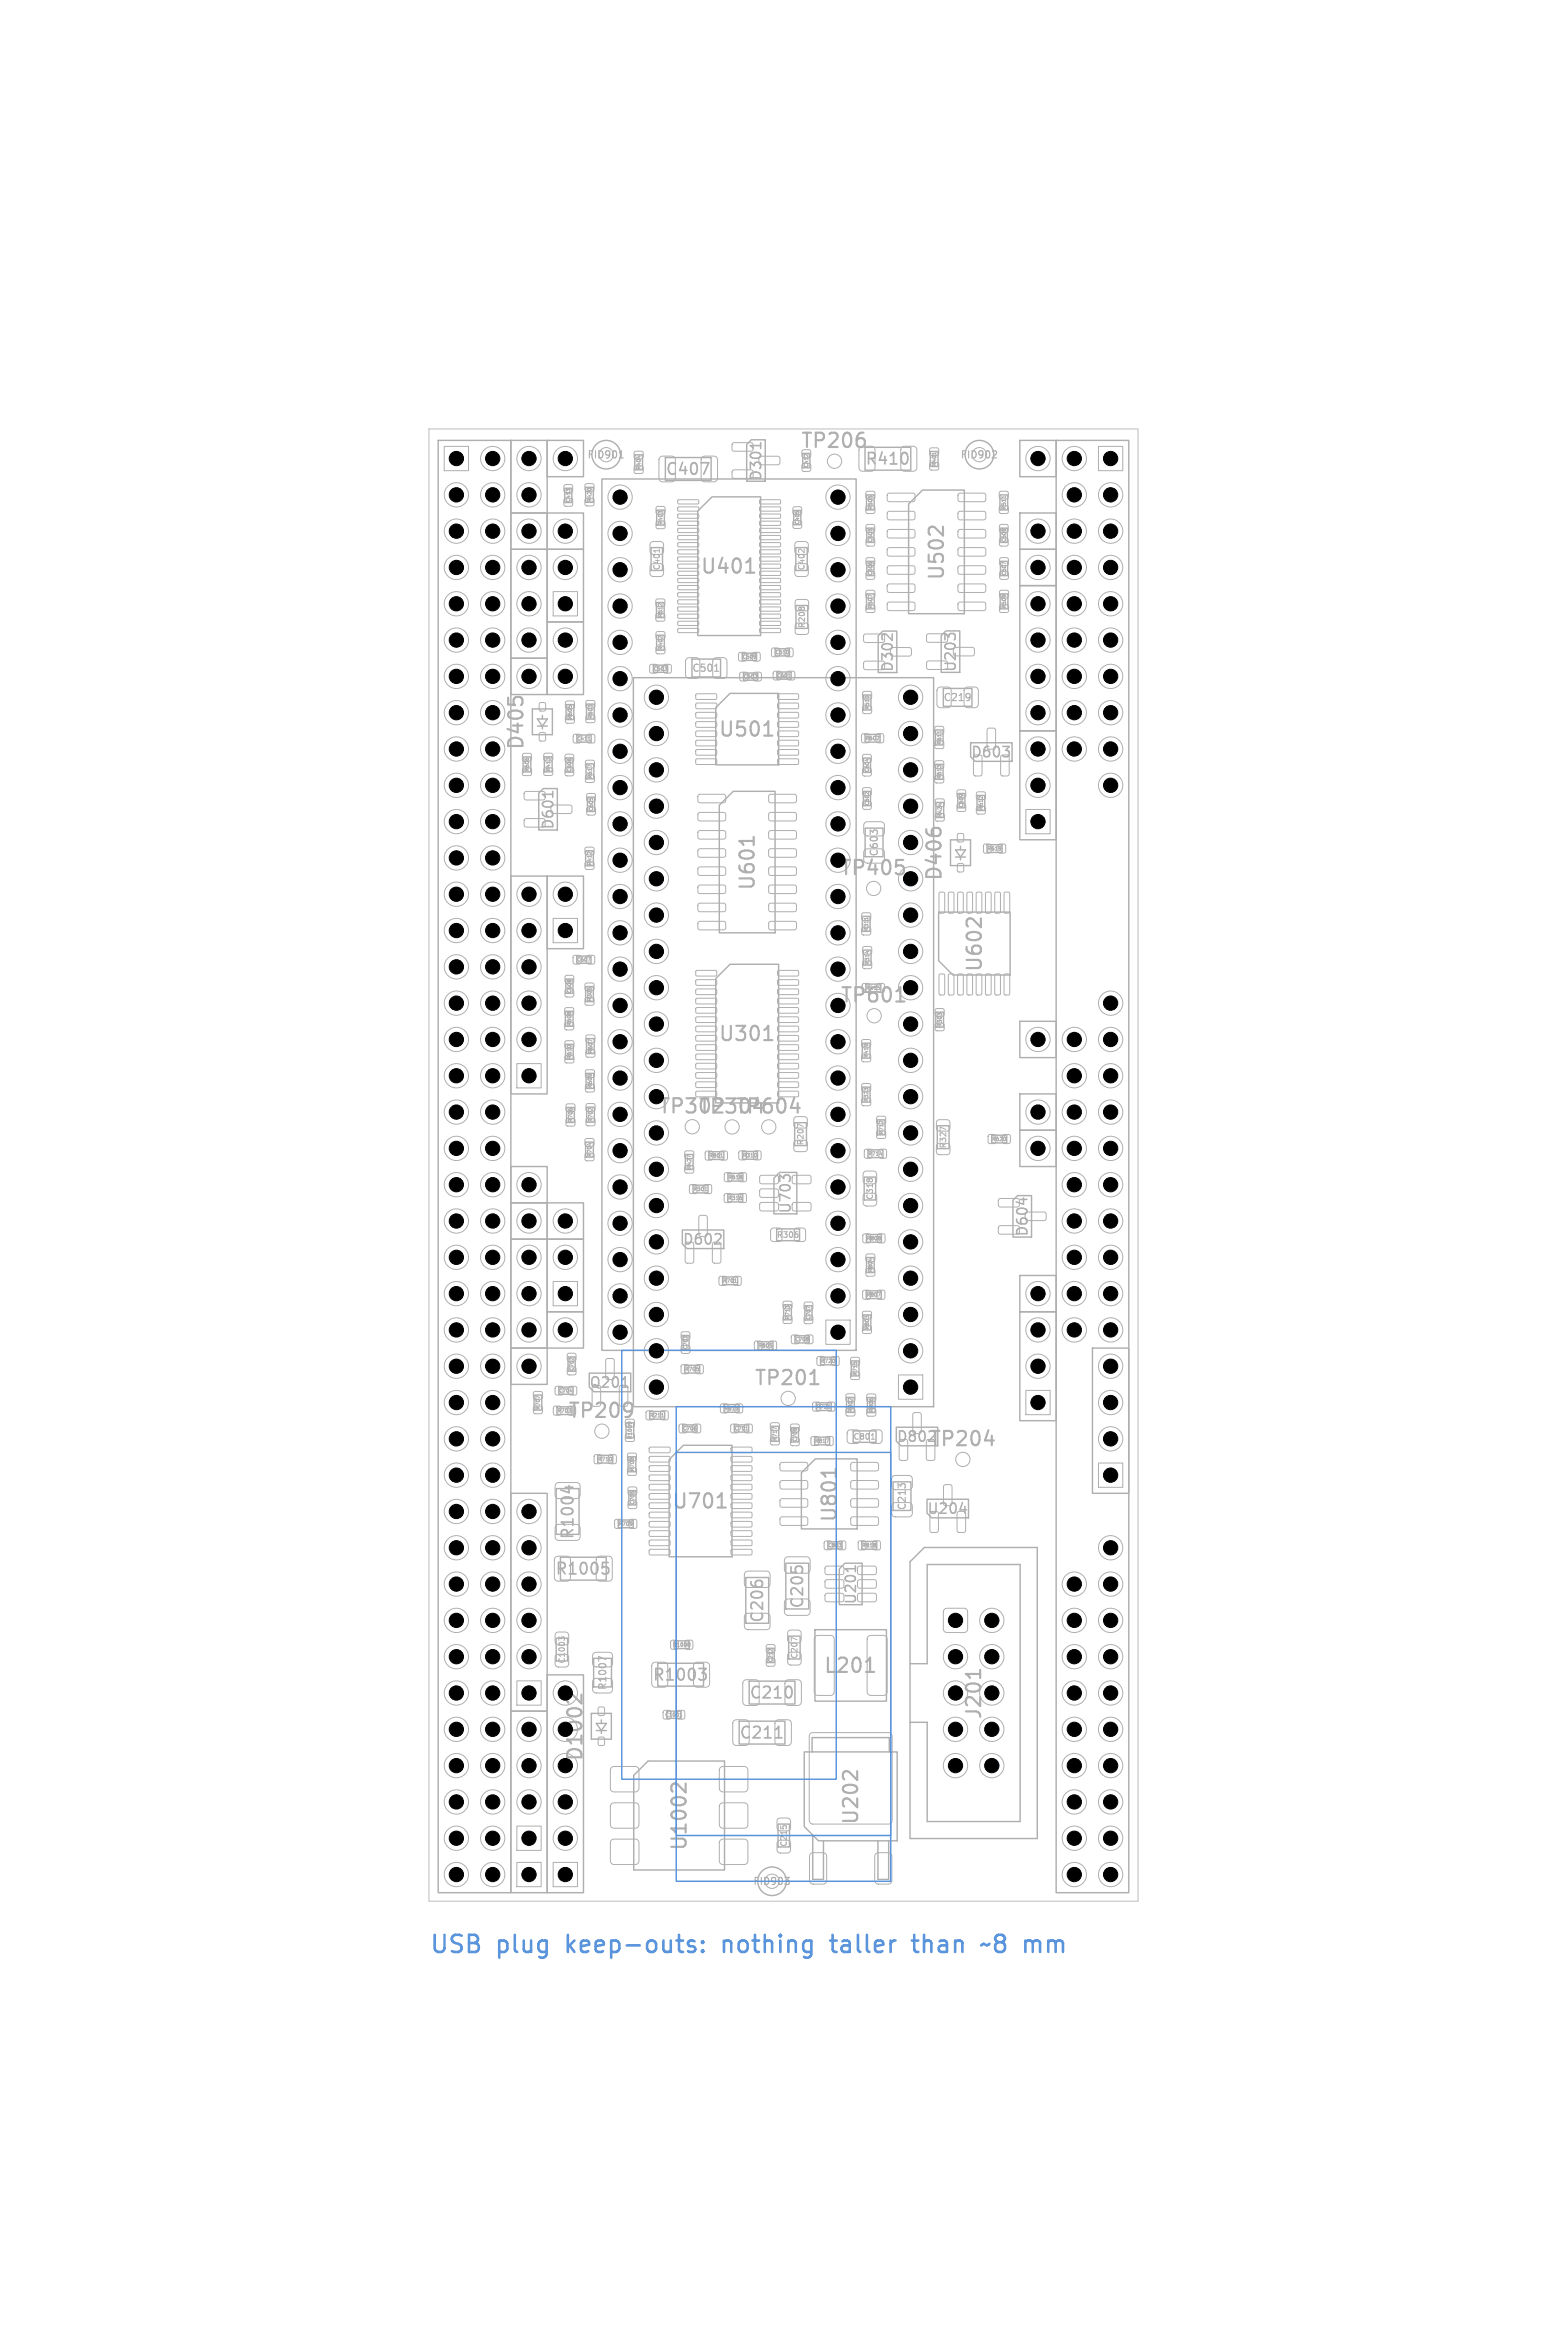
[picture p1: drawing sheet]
<svg xmlns="http://www.w3.org/2000/svg" width="110mm" height="163mm" viewBox="0 0 110 163" stroke-linecap="round" stroke-linejoin="round" font-family="sans-serif">
<defs><g id="words">
<g font-size="1.7" fill="#5994dc">
<text x="30" y="136.9">USB</text>
<text x="34.8" y="136.9">plug</text>
<text x="39.9" y="136.9">keep-outs:</text>
<text x="51.1" y="136.9">nothing</text>
<text x="59" y="136.9">taller</text>
<text x="65" y="136.9">than</text>
<text x="70.2" y="136.9">~8</text>
<text x="73.4" y="136.9">mm</text>
</g>
<g font-size="1.4" fill="#afafaf">
<text x="55.9" y="31.5">TP206</text>
<text x="48.9" y="40.3">U401</text>
<text x="66.2" y="40.7" transform="rotate(-90 66.2 40.7)">U502</text>
<text x="36.8" y="52.5" transform="rotate(-90 36.8 52.5)">D405</text>
<text x="50.2" y="51.7">U501</text>
<text x="53" y="62.4" transform="rotate(-90 53 62.4)">U601</text>
<text x="58.7" y="61.4">TP405</text>
<text x="66.1" y="61.7" transform="rotate(-90 66.1 61.7)">D406</text>
<text x="58.7" y="70.3">TP601</text>
<text x="68.9" y="68.1" transform="rotate(-90 68.9 68.1)">U602</text>
<text x="50.2" y="73">U301</text>
<text x="46" y="78.1">TP302</text>
<text x="48.8" y="78.1">TP304</text>
<text x="51.3" y="78.1">TP604</text>
<text x="39.7" y="99.4">TP209</text>
<text x="52.7" y="97.1">TP201</text>
<text x="64.9" y="101.4">TP204</text>
<text x="46.9" y="105.7">U701</text>
<text x="58.7" y="106.6" transform="rotate(-90 58.7 106.6)">U801</text>
<text x="57.5" y="117.2">L201</text>
<text x="40.9" y="123.3" transform="rotate(-90 40.9 123.3)">D1002</text>
<text x="68.8" y="120.4" transform="rotate(-90 68.8 120.4)">J201</text>
<text x="48.2" y="129.6" transform="rotate(-90 48.2 129.6)">U1002</text>
<text x="60.2" y="127.7" transform="rotate(-90 60.2 127.7)">U202</text>
</g>
<g font-size="1.1" fill="#afafaf">
<text x="46.5" y="33.4">C407</text>
<text x="60.5" y="32.7">R410</text>
<text x="40.3" y="107.8" transform="rotate(-90 40.3 107.8)">R1004</text>
<text x="38.8" y="110.3">R1005</text>
<text x="53.5" y="113.6" transform="rotate(-90 53.5 113.6)">C206</text>
<text x="56.3" y="112.6" transform="rotate(-90 56.3 112.6)">C205</text>
<text x="45.6" y="117.7">R1003</text>
<text x="52.4" y="119">C210</text>
<text x="51.7" y="121.8">C211</text>
</g>
<g font-size="1" fill="#afafaf">
<text x="53.4" y="33.7" transform="rotate(-90 53.4 33.7)">D301</text>
<text x="62.6" y="47.1" transform="rotate(-90 62.6 47.1)">D302</text>
<text x="67" y="47.1" transform="rotate(-90 67 47.1)">U203</text>
<text x="67.9" y="53.1">D603</text>
<text x="38.9" y="58.1" transform="rotate(-90 38.9 58.1)">D601</text>
<text x="47.7" y="87.2">D602</text>
<text x="55.5" y="85" transform="rotate(-90 55.5 85)">U703</text>
<text x="72" y="86.6" transform="rotate(-90 72 86.6)">D604</text>
<text x="41.2" y="97.2">Q201</text>
<text x="62.7" y="101">D802</text>
<text x="64.8" y="106.1">U204</text>
<text x="60" y="112.3" transform="rotate(-90 60 112.3)">U201</text>
</g>
<g font-size=".7" fill="#afafaf">
<text x="41" y="32.2">FID901</text>
<text x="67.1" y="32.2">FID902</text>
<text x="48.4" y="47.1">C501</text>
<text x="65.9" y="49.2">C219</text>
<text x="61.5" y="60" transform="rotate(-90 61.5 60)">C603</text>
<text x="63.5" y="105.7" transform="rotate(-90 63.5 105.7)">C213</text>
<text x="42.5" y="118.3" transform="rotate(-90 42.5 118.3)">R1007</text>
<text x="52.6" y="132">FID903</text>
</g>
<g font-size=".6" fill="#afafaf">
<text x="46.2" y="39.9" transform="rotate(-90 46.2 39.9)">C401</text>
<text x="56.4" y="39.9" transform="rotate(-90 56.4 39.9)">C402</text>
<text x="56.4" y="44" transform="rotate(-90 56.4 44)">R208</text>
<text x="56.3" y="80.2" transform="rotate(-90 56.3 80.2)">R207</text>
<text x="61.1" y="84" transform="rotate(-90 61.1 84)">C318</text>
<text x="66.3" y="80.4" transform="rotate(-90 66.3 80.4)">R327</text>
<text x="54.3" y="86.7">R306</text>
<text x="59.7" y="100.8">C801</text>
<text x="39.6" y="116.4" transform="rotate(-90 39.6 116.4)">C1003</text>
<text x="55.9" y="116.1" transform="rotate(-90 55.9 116.1)">C207</text>
<text x="55.1" y="129.2" transform="rotate(-90 55.1 129.2)">C215</text>
</g>
<g font-size=".4" fill="#afafaf">
<text x="41.4" y="35.1" transform="rotate(-90 41.4 35.1)">R420</text>
<text x="44.9" y="32.9" transform="rotate(-90 44.9 32.9)">R404</text>
<text x="61.1" y="35.7" transform="rotate(-90 61.1 35.7)">R505</text>
<text x="65.5" y="32.6" transform="rotate(-90 65.5 32.6)">R401</text>
<text x="70.4" y="35.7" transform="rotate(-90 70.4 35.7)">R511</text>
<text x="46.4" y="36.7" transform="rotate(-90 46.4 36.7)">R403</text>
<text x="46.4" y="43.2" transform="rotate(-90 46.4 43.2)">R512</text>
<text x="46.4" y="45.5" transform="rotate(-90 46.4 45.5)">R402</text>
<text x="61.1" y="42.6" transform="rotate(-90 61.1 42.6)">R507</text>
<text x="70.4" y="42.6" transform="rotate(-90 70.4 42.6)">R509</text>
<text x="40.1" y="50.4" transform="rotate(-90 40.1 50.4)">R605</text>
<text x="41.5" y="50.3" transform="rotate(-90 41.5 50.3)">R603</text>
<text x="60.5" y="51.8">R602</text>
<text x="60.8" y="49.7" transform="rotate(-90 60.8 49.7)">R510</text>
<text x="65.9" y="52.1" transform="rotate(-90 65.9 52.1)">R611</text>
<text x="37" y="54" transform="rotate(-90 37 54)">R606</text>
<text x="38.5" y="54" transform="rotate(-90 38.5 54)">R413</text>
<text x="41.5" y="54.5" transform="rotate(-90 41.5 54.5)">R617</text>
<text x="65.9" y="54.5" transform="rotate(-90 65.9 54.5)">R613</text>
<text x="65.9" y="57.2" transform="rotate(-90 65.9 57.2)">R424</text>
<text x="68.8" y="56.7" transform="rotate(-90 68.8 56.7)">R612</text>
<text x="69" y="59.6">R619</text>
<text x="41.4" y="60.6" transform="rotate(-90 41.4 60.6)">R412</text>
<text x="60.8" y="65.2" transform="rotate(-90 60.8 65.2)">R311</text>
<text x="40" y="71.8" transform="rotate(-90 40 71.8)">R608</text>
<text x="41.4" y="70.1" transform="rotate(-90 41.4 70.1)">R305</text>
<text x="60.5" y="69.3">R415</text>
<text x="60.8" y="67.5" transform="rotate(-90 60.8 67.5)">R314</text>
<text x="65.9" y="71.9" transform="rotate(-90 65.9 71.9)">R303</text>
<text x="40" y="74.1" transform="rotate(-90 40 74.1)">R610</text>
<text x="41.5" y="76.2" transform="rotate(-90 41.5 76.2)">R609</text>
<text x="41.5" y="73.7" transform="rotate(-90 41.5 73.7)">R607</text>
<text x="60.8" y="74" transform="rotate(-90 60.8 74)">R419</text>
<text x="60.8" y="77.1" transform="rotate(-90 60.8 77.1)">R323</text>
<text x="40.1" y="78.5" transform="rotate(-90 40.1 78.5)">R706</text>
<text x="41.4" y="81" transform="rotate(-90 41.4 81)">R704</text>
<text x="41.5" y="78.5" transform="rotate(-90 41.5 78.5)">R702</text>
<text x="48.4" y="81.8" transform="rotate(-90 48.4 81.8)">R427</text>
<text x="48.5" y="83.4">R301</text>
<text x="49.6" y="81">R801</text>
<text x="50.9" y="82.5">R618</text>
<text x="51.9" y="81">R310</text>
<text x="60.7" y="80.9">R714</text>
<text x="61.8" y="79.4" transform="rotate(-90 61.8 79.4)">R712</text>
<text x="69.4" y="79.9">R620</text>
<text x="50.5" y="89.8">R701</text>
<text x="50.9" y="84">R316</text>
<text x="60.6" y="86.8">R808</text>
<text x="61.1" y="89" transform="rotate(-90 61.1 89)">R804</text>
<text x="47.9" y="96">R705</text>
<text x="53" y="94.3">R805</text>
<text x="55.3" y="92.3" transform="rotate(-90 55.3 92.3)">R713</text>
<text x="57.4" y="95.4">R720</text>
<text x="60.6" y="90.8">R807</text>
<text x="60.8" y="93" transform="rotate(-90 60.8 93)">R803</text>
<text x="37.8" y="98.7" transform="rotate(-90 37.8 98.7)">R707</text>
<text x="38.9" y="98.9">R703</text>
<text x="44.2" y="100.7" transform="rotate(-90 44.2 100.7)">R1009</text>
<text x="45.4" y="99.2">R211</text>
<text x="50.6" y="98.7">R615</text>
<text x="54.4" y="100.8" transform="rotate(-90 54.4 100.8)">R717</text>
<text x="57" y="101">R817</text>
<text x="57.1" y="98.6">R721</text>
<text x="59.7" y="98.8" transform="rotate(-90 59.7 98.8)">R802</text>
<text x="60" y="96.3" transform="rotate(-90 60 96.3)">R715</text>
<text x="61.1" y="98.8" transform="rotate(-90 61.1 98.8)">R806</text>
<text x="41.8" y="102.3">R710</text>
<text x="43.2" y="106.8">R709</text>
<text x="44.4" y="103" transform="rotate(-90 44.4 103)">R708</text>
<text x="60.3" y="108.3">R818</text>
<text x="47" y="115.3">R1008</text>
</g>
<g font-size=".3" fill="#afafaf">
<text x="39.9" y="35.2" transform="rotate(-90 39.9 35.2)">C413</text>
<text x="56.6" y="32.7" transform="rotate(-90 56.6 32.7)">C412</text>
<text x="55.9" y="36.7" transform="rotate(-90 55.9 36.7)">C405</text>
<text x="61.1" y="40.3" transform="rotate(-90 61.1 40.3)">C506</text>
<text x="61.1" y="38" transform="rotate(-90 61.1 38)">C505</text>
<text x="70.4" y="38" transform="rotate(-90 70.4 38)">C508</text>
<text x="70.4" y="40.3" transform="rotate(-90 70.4 40.3)">C507</text>
<text x="45.7" y="47">C503</text>
<text x="51.9" y="46.1">C509</text>
<text x="52" y="47.5">C502</text>
<text x="54.2" y="45.8">C510</text>
<text x="54.3" y="47.4">C601</text>
<text x="40.3" y="51.9">C411</text>
<text x="40" y="54" transform="rotate(-90 40 54)">C606</text>
<text x="41.5" y="56.8" transform="rotate(-90 41.5 56.8)">C605</text>
<text x="60.8" y="56.4" transform="rotate(-90 60.8 56.4)">C602</text>
<text x="60.8" y="54.1" transform="rotate(-90 60.8 54.1)">C604</text>
<text x="67.4" y="56.5" transform="rotate(-90 67.4 56.5)">C609</text>
<text x="40" y="69.5" transform="rotate(-90 40 69.5)">C608</text>
<text x="40.3" y="67.3">C607</text>
<text x="40.2" y="95.9" transform="rotate(-90 40.2 95.9)">C702</text>
<text x="48.1" y="94.4" transform="rotate(-90 48.1 94.4)">C703</text>
<text x="55.6" y="93.9">C708</text>
<text x="56.7" y="92.4" transform="rotate(-90 56.7 92.4)">C707</text>
<text x="39.1" y="97.5">C704</text>
<text x="47.7" y="100.1">C706</text>
<text x="51.3" y="100.1">C701</text>
<text x="55.8" y="100.9" transform="rotate(-90 55.8 100.9)">C709</text>
<text x="44.4" y="105.3" transform="rotate(-90 44.4 105.3)">C705</text>
<text x="57.9" y="108.3">C803</text>
<text x="54.1" y="116.3" transform="rotate(-90 54.1 116.3)">C212</text>
<text x="46.5" y="120.1">C1001</text>
</g>
</g></defs>
<path d="M49 32.4h.6l-.4 .8M63.5 31.8v.5M39.5 104h.6M39.8 103.9v.5M42.2 109.3h.3M42.2 109.6h.2l.2 .2-.1 .3h-.3M48.9 116.7h.5l-.3 .3 .2 .1 .1 .3-.2 .1h-.2M52.9 110.6h.4M55.4 118.1v.5M55.7 109.6h.4M54.2 121.6h.5" fill="none" stroke="#afafaf" stroke-width=".12"/>
<g fill="none" stroke="#afafaf" stroke-width=".07">
<path d="M31.1 31.2h1.7v1.7h-1.7zM39.5 34.9h.5v.5h-.5zM39.5 33.9h.5v.5h-.5zM39.7 34.3l-.1-.1v.2M39.7 34.2h.1M41 34.9h.5v.5h-.5zM41 33.9h.5v.4h-.5zM41.1 34.2h.2M44.4 32.6h.5v.5h-.5zM44.4 31.6h.5v.5h-.5zM44.7 31.9v.1M45.5 39.5l.2-.1 .6 .1 .1 .2-.1 .6h-.1h-.7v-.2z"/>
<path d="M45.5 37.9h.2h.6l.1 .2-.1 .6-.1 .1-.7-.1v-.1zM45.9 36.5h.6v.4h-.6zM45.9 35.5h.6v.4h-.6zM46.1 38.4v.2M46.2 35.8h-.1v.1M46.2 32l.8-.1 .2 .2v1.4l-.1 .2h-.8l-.2-.1v-1.4zM46.2 35.8h.1M47.4 35h1.4l.1 .2-.1 .1h-1.3zM47.4 35.5h1.4l.1 .2-.1 .1h-1.3zM47.4 36h1.4l.1 .2-.1 .1h-1.3zM47.4 36.5h1.4l.1 .2-.1 .1h-1.3zM47.4 37h1.4l.1 .2-.1 .1h-1.3z"/>
<path d="M47.4 37.5h1.4l.1 .2-.1 .1h-1.3zM47.4 38h1.4l.1 .2-.1 .1h-1.3zM47.4 38.5h1.4l.1 .2-.1 .1h-1.3zM47.4 39h1.4l.1 .2-.1 .1h-1.3zM47.4 39.5h1.4l.1 .2-.1 .1h-1.3zM47.4 40h1.4l.1 .2-.1 .1h-1.3zM49.1 32l.8-.1 .3 .2v1.4l-.2 .2h-.7l-.2-.1-.1-1.4zM51.2 31h1.4l.1 .1v.4l-.2 .1h-1.2l-.1-.2zM51.2 32.9h1.4l.1 .1v.4l-.2 .1h-1.2l-.1-.2zM53.1 32l1.4-.1v.2v.3l-.1 .1h-1.2l-.1-.1zM53.1 40h1.4l.1 .2-.1 .1h-1.3zM53.1 39.5h1.4l.1 .2-.1 .1h-1.3z"/>
<path d="M53.1 39h1.4l.1 .2-.1 .1h-1.3zM53.1 38.5h1.4l.1 .2-.1 .1h-1.3zM53.1 38h1.4l.1 .2-.1 .1h-1.3zM53.1 37.5h1.4l.1 .2-.1 .1h-1.3zM53.1 37h1.4l.1 .2-.1 .1h-1.3zM53.1 36.5h1.4l.1 .2-.1 .1h-1.3zM53.1 36h1.4l.1 .2-.1 .1h-1.3zM53.1 35.5h1.4l.1 .2-.1 .1h-1.3zM53.1 35h1.4l.1 .2-.1 .1h-1.3zM55.5 36.4h.5v.5h-.5zM55.5 35.5h.5v.5h-.5zM55.6 35.8v.1"/>
<path d="M55.7 39.5l.1-.1 .7 .1v.2v.6h-.2h-.6l-.1-.2zM55.7 37.9h.1h.7v.2v.6l-.2 .1-.6-.1-.1-.1zM55.7 35.8h.1M55.7 35.8h.2M55.9 35.8h.1M55.9 38.4h.1M56.1 32.5h.6v.4h-.6zM56.2 38.4v.3M60.1 31.3l.9-.1 .2 .2v1.3l-.2 .2-.7 .1-.2-.2v-1.3zM60.6 35.4h.6v.5h-.6zM60.6 34.4h.6v.5h-.6zM60.6 37.7h.5v.5h-.5z"/>
<path d="M60.6 36.7h.5v.5h-.5zM60.6 39.1h.5v.4h-.5zM60.7 37v.1M60.9 34.7h.1M60.9 37h-.1M60.9 39.3h.1M60.9 37h.1M62.1 34.5h1.8l.1 .1v.4l-.2 .1h-1.7v-.2zM62.1 35.8h1.8l.1 .1v.4l-.2 .1h-1.7v-.2zM62.1 37.1l1.8-.1 .1 .2v.3l-.2 .1h-1.7v-.1zM62.1 38.4l1.8-.1 .1 .2v.3l-.2 .1h-1.7v-.1zM62.1 39.6h1.8l.1 .1v.4l-.2 .1h-1.7v-.2z"/>
<path d="M63.1 31.3l.8-.1 .2 .2v1.3l-.1 .2-.7 .1-.3-.2v-1.3zM65.1 32.4h.5v.4h-.5zM65.1 31.4h.5v.4h-.5zM65.5 31.7v.1M67 39.6h1.9l.1 .1-.1 .4-.1 .1h-1.7l-.1-.2zM67 38.4l1.9-.1 .1 .2-.1 .3-.1 .1h-1.7l-.1-.1zM67 37.1l1.9-.1 .1 .2-.1 .3-.1 .1h-1.7l-.1-.1zM67 35.8h1.9l.1 .1-.1 .4-.1 .1h-1.7l-.1-.2zM67 34.5h1.9l.1 .1-.1 .4-.1 .1h-1.7l-.1-.2zM69.9 35.4h.6v.5h-.6zM69.9 34.4h.6v.5h-.6zM69.9 37.7h.6v.5h-.6z"/>
<path d="M69.9 36.7h.6v.5h-.6zM70 39.1h.5v.4h-.5zM70.1 37h.1M70.2 37h.1M70.3 34.7v.1M70.3 39.4l-.2-.1v.2M76.8 31.2h1.7v1.7h-1.7zM36.6 53.8h.5v.4h-.5zM36.6 52.7h.5v.5h-.5zM36.7 55.4h1.3l.1 .1v.4l-.1 .1h-1.3v-.2zM36.7 57.3h1.3l.1 .1v.4l-.1 .1h-1.3v-.2zM36.8 53h.2"/>
<path d="M37.7 51.3h.4v.5h-.4zM37.7 49.2h.4v.5h-.4zM38.1 53.8h.5v.4h-.5zM38.1 52.7h.5v.5h-.5zM38.3 53.1l-.1-.1v.2M38.3 53h.1M38.6 56.4l1.3-.1 .1 .2v.3l-.1 .1h-1.3l-.1-.1zM38.7 41.4h1.7v1.7h-1.7zM39.6 53.8h.5v.4h-.5zM39.6 52.8h.5v.5h-.5zM39.6 50.1h.5v.5h-.5zM39.6 49.1h.5v.4h-.5z"/>
<path d="M39.8 53.1h.1M39.8 49.4h.2M40.1 51.4h.5v.5h-.5zM41 59.3h.5v.5h-.5zM41 54.2h.5v.5h-.5zM41 53.2h.5v.5h-.5zM41 50.1h.6v.4h-.6zM41 49h.6v.5h-.6zM41.1 56.5h.5v.5h-.5zM41.1 55.5h.5v.5h-.5zM41.1 51.4h.5v.5h-.5zM41.1 59.6h.1"/>
<path d="M41.1 51.8h.2M41.2 55.8v.2M41.2 49.4v-.1v.2M41.3 49.3h.1M41.3 55.9h.1M41.3 59.6v.2l-.2-.2M41.4 53.6l-.3-.1v.2M45.5 46.5h.5v.6h-.5zM45.9 43h.6v.4h-.6zM45.9 41.9h.6v.5h-.6zM45.9 45.2h.6v.5h-.6zM45.9 44.2h.6v.5h-.6z"/>
<path d="M46.1 42.2v.1M46.1 42.2h.1M46.1 42.2l.2 .2v-.2M46.3 44.5v.2l-.2-.2M46.4 46.5h.5v.6h-.5zM46.5 46.6h.1l-.1 .1M46.6 46.8h.1M46.6 46.8v.1M47.4 40.5h1.4l.1 .2-.1 .1h-1.3zM47.4 41h1.4l.1 .2-.1 .1h-1.3zM47.4 41.5h1.4l.1 .2-.1 .1h-1.3zM47.4 42h1.4l.1 .2-.1 .1h-1.3z"/>
<path d="M47.4 42.5h1.4l.1 .2-.1 .1h-1.3zM47.4 43h1.4l.1 .2-.1 .1h-1.3zM47.4 43.5h1.4l.1 .2-.1 .1h-1.3zM47.4 44h1.4l.1 .2-.1 .1h-1.3zM48 46.1l.7-.1 .2 .2v1l-.1 .2-.6 .1-.2-.2-.1-1zM48.7 48.6l1.4-.1v.4h-1.4zM48.7 49.2h1.4v.3l-1.4 .1zM48.7 49.9l1.4-.1v.4h-1.4zM48.7 50.5h1.4v.3l-1.4 .1zM48.7 51.2l1.4-.1v.4h-1.4zM48.7 51.8h1.4v.3l-1.4 .1zM48.7 52.5l1.4-.1v.4h-1.4z"/>
<path d="M48.7 53.1h1.4v.3l-1.4 .1zM48.9 55.6h1.8l.1 .1-.1 .4-.1 .1h-1.7l-.1-.2zM48.9 56.9l1.8-.1 .1 .2-.1 .3-.1 .1h-1.7l-.1-.1zM48.9 58.1h1.8l.1 .2-.1 .3-.1 .1h-1.7l-.1-.1zM48.9 59.4h1.8l.1 .1-.1 .4-.1 .1h-1.7l-.1-.2zM49.9 46.1l.7-.1 .2 .2v1l-.1 .2-.6 .1-.2-.2-.1-1zM51.7 45.7h.5v.5h-.5zM51.8 47.1h.5v.5h-.5zM52.7 45.7h.4v.5h-.4zM52.7 47.1h.5v.5h-.5zM52.8 45.8v.2M52.8 45.9v.1"/>
<path d="M52.9 47.2h.1M52.9 47.2l-.1 .2h.1M53.1 44h1.4l.1 .2-.1 .1h-1.3zM53.1 43.5h1.4l.1 .2-.1 .1h-1.3zM53.1 43h1.4l.1 .2-.1 .1h-1.3zM53.1 42.5h1.4l.1 .2-.1 .1h-1.3zM53.1 42h1.4l.1 .2-.1 .1h-1.3zM53.1 41.5h1.4l.1 .2-.1 .1h-1.3zM53.1 41h1.4l.1 .2-.1 .1h-1.3zM53.1 40.5h1.4l.1 .2-.1 .1h-1.3zM53.8 59.4h1.8l.1 .1v.4l-.1 .1h-1.7l-.1-.2zM53.8 58.1h1.8l.1 .2v.3l-.1 .1h-1.7l-.1-.1z"/>
<path d="M53.8 56.9l1.8-.1 .1 .2v.3l-.1 .1h-1.7l-.1-.1zM53.8 55.6h1.8l.1 .1v.4l-.1 .1h-1.7l-.1-.2zM54 45.4h.5v.5h-.5zM54.1 47h.5v.5h-.5zM54.4 53.1h1.4l.1 .3-1.5 .1zM54.4 52.5l1.4-.1 .1 .4h-1.5zM54.4 51.8h1.4l.1 .3-1.5 .1zM54.4 51.2l1.4-.1 .1 .4h-1.5zM54.4 50.5h1.4l.1 .3-1.5 .1zM54.4 49.9l1.4-.1 .1 .4h-1.5zM54.4 49.2h1.4l.1 .3-1.5 .1zM54.4 48.6l1.4-.1 .1 .4h-1.5z"/>
<path d="M55 45.4h.4v.5h-.4zM55.1 47h.5v.5h-.5zM55.1 47.4h.2M55.1 45.5v.2M55.7 43.6h.8v.7h-.8zM55.7 42h.8v.7h-.8zM55.9 42.5h.1M56 42.5h.1M56.1 42.5h.1M60.3 51.4h.5v.5h-.5zM60.4 56.1h.5v.5h-.5zM60.4 55.1h.5v.5h-.5z"/>
<path d="M60.4 53.8h.5v.5h-.5zM60.4 52.8h.5v.5h-.5zM60.4 49.4h.5v.5h-.5zM60.4 48.4h.5v.5h-.5zM60.4 44.4h1.4l.1 .1v.4h-.2h-1.2l-.1-.1zM60.4 46.3h1.4l.1 .1v.4h-.2h-1.2l-.1-.1zM60.5 59.5l.2-.1h1l.2 .2-.1 .6-.2 .2h-1l-.2-.3zM60.5 57.6l.2-.1h1l.2 .2-.1 .6-.2 .2h-1l-.2-.3zM60.5 55.4v.1M60.6 48.7h.1M60.6 42.4h.6v.4h-.6zM60.6 41.3h.6v.5h-.6z"/>
<path d="M60.6 40h.5v.5h-.5zM60.7 53.1v.1M60.7 55.4v.2l-.2-.2M61 41.7l-.3-.1v.2M61.3 51.4h.5v.5h-.5zM61.5 51.5h.1M61.5 51.5v.1M61.5 51.6l-.2 .2h.2M62.1 40.9h1.8l.1 .1v.4h-.2h-1.7v-.1zM62.1 42.2l1.8-.1 .1 .2v.3l-.2 .1h-1.7v-.1zM62.3 45.3h1.4v.1v.4l-.1 .1h-1.2l-.1-.2zM64.8 44.4l1.4-.1 .1 .2v.3l-.2 .1h-1.2l-.1-.1z"/>
<path d="M64.8 46.3l1.4-.1 .1 .2v.3l-.2 .1h-1.2l-.1-.1zM65.4 51.9h.6v.4h-.6zM65.4 50.9h.6v.4h-.6zM65.4 54.3h.6v.4h-.6zM65.4 53.3h.6v.4h-.6zM65.5 56.9h.5v.5h-.5zM65.5 55.9h.5v.5h-.5zM65.6 48.1h.7l.2 .1v1.1l-.1 .2h-.6l-.3-.1v-1.1zM65.6 53.6v-.1v.2M65.7 53.6h.1M65.8 56.2v.2M65.8 51.1v.2"/>
<path d="M66.7 45.3h1.4l.1 .1-.1 .4-.1 .1h-1.2l-.1-.2zM67 56.3h.5v.4h-.5zM67 55.3h.5v.5h-.5zM67 58.3h.4v.6h-.4zM67 42.2l1.9-.1 .1 .2-.1 .3-.1 .1h-1.7l-.1-.1zM67 40.9h1.9l.1 .1-.1 .4h-.1h-1.7l-.1-.1zM67.1 55.6h.1M67.2 55.6h.1M67.5 48.1h.7l.2 .1v1.1l-.1 .2h-.6l-.3-.1v-1.1zM68.1 52.9l.4-.1 .2 .1v1.2l-.1 .2h-.4l-.1-.1zM68.3 56.5h.6v.4h-.6zM68.3 55.4h.6v.5h-.6z"/>
<path d="M68.5 55.7h.1M68.7 55.7v.2l-.2-.2M68.8 59.1h.5v.5h-.5zM69.1 51l.4-.1 .1 .1v1.3l-.1 .1h-.3l-.2-.1zM69.8 59.1h.5v.5h-.5zM69.9 42.4h.6v.4h-.6zM69.9 41.3h.6v.5h-.6zM70 40h.5v.5h-.5zM70 59.2v.2M70 59.3v.1M70 52.9l.4-.1 .2 .1v1.2l-.1 .2h-.4l-.1-.1zM70.1 41.6h.2"/>
<path d="M70.2 41.6h.1M71.7 56.6h1.7v1.7h-1.7zM36.1 74.4h1.8v1.7h-1.8zM38.7 64.2h1.7v1.7h-1.7zM39.5 71.5h.6v.5h-.6zM39.5 70.5h.6v.5h-.6zM39.5 73.9h.6v.4h-.6zM39.5 72.8h.6v.5h-.6zM39.6 69.2h.5v.5h-.5zM39.6 68.3h.5v.4h-.5zM39.6 78.3h.6v.4h-.6zM39.6 77.3h.6v.4h-.6z"/>
<path d="M39.7 68.6h.1M39.7 70.8h.1M39.7 73.1h.2M39.8 70.8h.1M39.8 68.6h.1M39.9 77.6h.1M40.1 66.9h.5v.5h-.5zM41 69.8h.5v.5h-.5zM41 68.8h.5v.5h-.5zM41 60.3h.5v.5h-.5zM41 79.7h.5v.4h-.5zM41 75.9h.5v.5h-.5z"/>
<path d="M41 74.9h.5v.4h-.5zM41 73.5h.6v.4h-.6zM41 72.4h.6v.5h-.6zM41 78.3h.6v.4h-.6zM41 77.2h.6v.5h-.6zM41.1 66.9h.5v.5h-.5zM41.1 67h.2l-.1 .3M41.1 75.2h.2M41.2 77.5v.1M41.2 77.5h.1M41.2 69.1h.1M41.2 75.2h.1"/>
<path d="M41.2 77.5l.2 .2v-.2M41.3 80v.1M41.4 72.8l-.2-.1v.2M48.7 67.9h1.4v.3l-1.4 .1zM48.7 68.6l1.4-.1v.4h-1.4zM48.7 69.2h1.4v.3l-1.4 .1zM48.7 69.9l1.4-.1v.4h-1.4zM48.7 70.5h1.4v.3l-1.4 .1zM48.7 71.2l1.4-.1v.4h-1.4zM48.7 71.8h1.4v.3l-1.4 .1zM48.7 72.5l1.4-.1v.4h-1.4zM48.7 73.1h1.4v.3l-1.4 .1z"/>
<path d="M48.7 73.8l1.4-.1v.4h-1.4zM48.7 74.4h1.4v.3l-1.4 .1zM48.7 75.1l1.4-.1v.4h-1.4zM48.7 75.7h1.4v.3l-1.4 .1zM48.7 76.4l1.4-.1v.4h-1.4zM48.9 60.7h1.8l.1 .1-.1 .4h-.1h-1.7l-.1-.1zM48.9 62l1.8-.1 .1 .2-.1 .3-.1 .1h-1.7l-.1-.1zM48.9 63.2h1.8l.1 .1-.1 .4-.1 .1h-1.7l-.1-.2zM48.9 64.5h1.8l.1 .1-.1 .4-.1 .1-1.7-.1-.1-.1zM53.8 64.5h1.8l.1 .1v.4l-.1 .1-1.7-.1-.1-.1zM53.8 63.2h1.8l.1 .1v.4l-.1 .1h-1.7l-.1-.2zM53.8 62l1.8-.1 .1 .2v.3l-.1 .1h-1.7l-.1-.1z"/>
<path d="M53.8 60.7h1.8l.1 .1v.4h-.1h-1.7l-.1-.1zM54.4 76.4l1.4-.1 .1 .4h-1.5zM54.4 75.7h1.4l.1 .3-1.5 .1zM54.4 75.1l1.4-.1 .1 .4h-1.5zM54.4 74.4h1.4l.1 .3-1.5 .1zM54.4 73.8l1.4-.1 .1 .4h-1.5zM54.4 73.1h1.4l.1 .3-1.5 .1zM54.4 72.5l1.4-.1 .1 .4h-1.5zM54.4 71.8h1.4l.1 .3-1.5 .1zM54.4 71.2l1.4-.1 .1 .4h-1.5zM54.4 70.5h1.4l.1 .3-1.5 .1zM54.4 69.9l1.4-.1 .1 .4h-1.5z"/>
<path d="M54.4 69.2h1.4l.1 .3-1.5 .1zM54.4 68.6l1.4-.1 .1 .4h-1.5zM54.4 67.9h1.4l.1 .3-1.5 .1zM55.6 79.8h.8v.7h-.8zM55.6 78.2h.8v.7h-.8zM56.2 78.8l-.4-.2v.3M60.3 73.8h.6v.4h-.6zM60.3 72.8h.6v.4h-.6zM60.3 76.9h.6v.4h-.6zM60.3 75.8h.6v.5h-.6zM60.3 64.9h.6v.5h-.6zM60.3 63.9h.6v.5h-.6z"/>
<path d="M60.3 68.8h.5v.6h-.5zM60.4 67.3h.5v.4h-.5zM60.4 66.3h.5v.4h-.5zM60.5 73.1h.1M60.5 76.2l-.1-.1v.2M60.6 73.1h.1M60.6 76.1h.1M60.7 66.5v.2M60.7 64.2v.1M61.4 79.1h.5v.5h-.5zM61.4 78.1h.5v.5h-.5zM61.4 68.8h.4v.6h-.4z"/>
<path d="M61.7 78.4v.2l-.2-.2M65.4 71.6h.6v.5h-.6zM65.4 70.6h.6v.5h-.6zM65.6 78.4h.8v.7h-.8zM65.7 71l-.1-.1v.1M65.7 68.2h.4l-.1 1.4-.3-.1zM65.7 62.4l.4 .1-.1 1.4-.3-.1zM65.7 70.9h.1M66.2 79l-.4-.2v.3M66.4 68.2h.3v1.4l-.4-.1zM66.4 62.4l.3 .1v1.4l-.4-.1zM67 60.4h.4v.6h-.4z"/>
<path d="M67 68.2h.4l-.1 1.4-.3-.1zM67 62.4l.4 .1-.1 1.4-.3-.1zM67.7 68.2h.3v1.4l-.4-.1zM67.7 62.4l.3 .1v1.4l-.4-.1zM68.3 68.2h.4l-.1 1.4-.3-.1zM68.3 62.4l.4 .1-.1 1.4-.3-.1zM69 68.2h.3v1.4l-.4-.1zM69 62.4l.3 .1v1.4l-.4-.1zM69.1 79.4h.5v.6h-.5zM69.6 68.2h.4l-.1 1.4-.3-.1zM69.6 62.4l.4 .1-.1 1.4-.3-.1zM70.2 79.4h.4v.6h-.4z"/>
<path d="M70.3 68.2h.3v1.4l-.4-.1zM70.3 62.4l.3 .1v1.4l-.4-.1zM70.3 79.6v.2M37.3 98.4h.6v.5h-.6zM37.3 97.4h.6v.4h-.6zM37.7 97.8l-.2-.1v.1M38.7 89.6h1.7v1.7h-1.7zM38.7 98.4h.5v.6h-.5zM38.9 97h.4v.6h-.4zM39.7 95.7h.6v.4h-.6zM39.7 94.7h.6v.5h-.6zM39.8 97h.5v.6h-.5z"/>
<path d="M39.9 95h.1M39.9 97.3h.1M40.1 95v.1l-.2-.1M41 80.7h.5v.5h-.5zM41.5 97l.4-.1 .1 .1v1.2l-.1 .2h-.3l-.2-.1zM42.4 95.1l.4-.1 .2 .1v1.3l-.1 .1h-.4l-.1-.1zM43.4 97l.4-.1 .1 .1v1.2l-.1 .2h-.3l-.2-.1zM43.8 99.3h.5v.5h-.5zM45.2 98.7h.5v.6h-.5zM46.2 98.7h.5v.6h-.5zM46.3 99.1h.1M47.5 99.7h.5v.5h-.5z"/>
<path d="M47.7 95.5h.4v.6h-.4zM47.7 94.2h.5v.4h-.5zM47.7 93.2h.5v.5h-.5zM47.9 93.6l-.1-.1v.1M47.9 81.6h.6v.4h-.6zM47.9 80.5h.6v.5h-.6zM47.9 93.5h.1M48 86.9h.4l.1 .1v1.2l-.1 .2h-.3l-.2-.1zM48.3 82.9h.4v.6h-.4zM48.3 80.9l-.2-.1v.2M48.5 99.7h.5v.5h-.5zM48.7 99.9v.1"/>
<path d="M48.7 95.5h.5v.6h-.5zM48.9 95.8v.1M48.9 85.1l.4-.1 .2 .1v1.2l-.1 .2h-.4l-.1-.1zM49.3 82.9h.4v.6h-.4zM49.3 83.3h.1M49.4 80.6h.4v.5h-.4zM49.9 86.9h.4l.1 .1v1.2l-.1 .2h-.3l-.2-.1zM50.3 89.3h.5v.6h-.5zM50.4 80.6h.4v.5h-.4zM50.4 81h.2M50.4 98.2h.5v.6h-.5zM50.7 83.5h.4v.6h-.4z"/>
<path d="M50.7 82.1h.5v.5h-.5zM51.1 99.7h.5v.5h-.5zM51.3 89.3h.5v.6h-.5zM51.4 89.7h.1M51.4 98.2h.5v.6h-.5zM51.6 98.5v.1M51.7 83.5h.5v.6h-.5zM51.7 80.5h.5v.6h-.5zM51.7 82.1h.5v.5h-.5zM51.9 83.8v.1M51.9 82.2v.1M51.9 82.3v.1"/>
<path d="M51.9 82.3h.1M52.1 99.7h.5v.5h-.5zM52.7 80.5h.5v.6h-.5zM52.8 93.9h.5v.5h-.5zM52.9 80.7v.2M53.2 82.3l1.2-.1 .1 .2-.1 .3-.1 .1h-1.1l-.1-.1zM53.2 83.2h1.2l.1 .1-.1 .4-.1 .1h-1.1l-.1-.2zM53.2 84.2l1.2-.1 .1 .2-.1 .3-.1 .1h-1.1l-.1-.1zM53.8 93.9h.5v.5h-.5zM53.9 99.6h.6v.4h-.6zM54 86h.6v.8h-.6zM54 94.1v.1"/>
<path d="M54.3 100l-.2-.2v.2M54.8 92.1h.6v.4h-.6zM54.8 91.1h.6v.4h-.6zM55 91.4h-.1v.1M55.1 91.4h.1M55.3 99.7h.6v.4h-.6zM55.4 93.4h.5v.6h-.5zM55.4 84.2l1.2-.1 .1 .2v.3l-.1 .1h-1.1l-.1-.1zM55.4 82.3l1.2-.1 .1 .2v.3l-.1 .1h-1.1l-.1-.1zM55.5 100h.2M55.5 100h.1M55.6 99.9v.1"/>
<path d="M55.6 100h.1M55.6 86h.7v.8h-.7zM55.8 86.4v.1M56.3 92.1h.5v.5h-.5zM56.3 91.1h.5v.5h-.5zM56.3 93.4h.5v.6h-.5zM56.5 93.6h.1M56.5 93.7v.1M56.7 91.5l-.3-.1v.2M56.9 98.1h.4v.6h-.4zM57.2 94.9h.4v.6h-.4zM57.8 92.3h1.7v1.7h-1.7z"/>
<path d="M57.9 98.1h.5v.6h-.5zM57.9 98.5h.2M58.2 94.9h.5v.6h-.5zM58.4 95.1v.2M59.2 98.6h.6v.4h-.6zM59.2 97.5h.6v.5h-.6zM59.4 97.8v.1M59.4 97.8h.1M59.4 97.8l.2 .2v-.2M59.5 96h.6v.5h-.6zM59.5 95h.6v.5h-.6zM59.8 95.3h.1"/>
<path d="M60.4 92.8h.5v.5h-.5zM60.4 91.8h.5v.4h-.5zM60.4 90.3h.4v.6h-.4zM60.4 86.3h.4v.6h-.4zM60.4 83.5h.2h.7v.2v.6l-.2 .1-.7-.1v-.2zM60.4 82l.2-.1 .7 .1v.1v.7h-.2h-.7v-.2zM60.5 80.4h.5v.6h-.5zM60.6 88.8h.6v.4h-.6zM60.6 87.8h.6v.4h-.6zM60.6 92.1h-.1v.1M60.6 92.1h.1M60.7 98.6h.5v.4h-.5z"/>
<path d="M60.7 97.6h.5v.4h-.5zM60.7 82.5h.1M60.7 92.1h.1M60.8 82.5h.2M60.9 88v.2M60.9 97.9h.1M61.4 90.3h.5v.6h-.5zM61.4 90.4h.2l-.1 .3M61.4 86.3h.5v.6h-.5zM61.5 80.4h.5v.6h-.5zM61.5 80.7h.2M61.6 86.5h.1"/>
<path d="M61.6 86.6v.1M61.6 86.5v.1M62.8 96.2h1.7v1.7h-1.7zM63.9 98.9l.4-.1 .1 .1v1.2l-.1 .2h-.3l-.1-.1zM65.6 80h.8v.7h-.8zM69.9 83.9h1.3l.1 .1v.3l-.2 .1h-1.2l-.1-.1zM69.9 85.8h1.3l.1 .1v.3l-.2 .1h-1.2l-.1-.1zM71.7 84.8h1.4l.1 .1v.4l-.2 .1h-1.2l-.1-.2zM71.7 97.3h1.7v1.7h-1.7zM36.1 117.6h1.8v1.7h-1.8zM38.8 108.9h.8l.3 .1v1.4l-.2 .2h-.7l-.2-.1v-1.4zM38.9 115.8l.1-.1 .7 .1 .1 .1-.1 .7h-.2h-.6l-.1-.2z"/>
<path d="M38.9 114.2h.1h.7l.1 .2-.1 .6-.2 .1-.6-.1-.1-.2zM38.9 106.7l.2-.1 1.3 .1 .2 .2v.7l-.3 .2-1.3-.1-.2-.2zM38.9 103.8l.2-.1h1.3l.2 .3v.7l-.3 .1h-1.3l-.2-.2zM39.4 114.5h-.1l-.1 .1-.1-.1v.3M39.4 114.5l.1 .1M39.5 114.6v.1M41.5 117.5l.2-.1h1l.1 .3v.6l-.2 .1h-1l-.2-.2zM41.5 115.7l.2-.1h1l.1 .2v.7l-.2 .1h-1l-.2-.2zM41.6 101.8h.5v.6h-.5zM41.8 108.9h.8l.2 .1v1.4l-.1 .2h-.8l-.2-.1v-1.4zM41.9 119.4h.4v.6h-.4zM42.6 101.8h.5v.6h-.5z"/>
<path d="M42.8 102v.1M43 106.3h.5v.6h-.5zM43.8 100.3h.5v.5h-.5zM43.9 102.7h.6v.5h-.6zM43.9 101.7h.6v.5h-.6zM44 105h.5v.5h-.5zM44 104.1h.5v.4h-.5zM44 106.3h.5v.6h-.5zM44.1 102h.1M44.1 104.4v.1M44.2 102h.1M44.2 104.4h.1"/>
<path d="M44.2 106.5v.2M44.2 106.6h.1M45.4 101.3l1.4-.1 .1 .4h-1.4zM45.4 101.9h1.4l.1 .3-1.4 .1zM45.4 102.6l1.4-.1 .1 .4h-1.4zM45.4 103.2h1.4l.1 .3-1.4 .1zM45.4 103.9l1.4-.1 .1 .4h-1.4zM45.4 104.5h1.4l.1 .3-1.4 .1zM45.4 105.2l1.4-.1 .1 .4h-1.4zM45.4 105.8h1.4l.1 .3-1.4 .1zM45.4 106.5l1.4-.1 .1 .4h-1.4zM45.4 107.1h1.4l.1 .3-1.4 .1z"/>
<path d="M45.4 107.8l1.4-.1 .1 .4h-1.4zM45.4 108.4h1.4l.1 .3-1.4 .1zM45.7 116.4l.8-.1 .2 .1v1.4l-.1 .2h-.8l-.2-.1v-1.4zM46.4 119.7h.5v.5h-.5zM46.9 114.8h.5v.5h-.5zM47.4 119.7h.5v.5h-.5zM47.6 119.9v-.1v.3M48 114.8h.4v.5h-.4zM48.2 114.9h.1M48.2 115h.1M48.2 115v.1M48.2 114.9v.1"/>
<path d="M48.2 115.1v.1M48.6 116.4l.8-.1 .2 .1v1.4l-.1 .2h-.7l-.3-.1v-1.4zM51.2 108.4h1.3l.1 .3-1.4 .1zM51.2 107.8l1.3-.1 .1 .4h-1.4zM51.2 107.1h1.3l.1 .3-1.4 .1zM51.2 106.5l1.3-.1 .1 .4h-1.4zM51.2 105.8h1.3l.1 .3-1.4 .1zM51.2 105.2l1.3-.1 .1 .4h-1.4zM51.2 104.5h1.3l.1 .3-1.4 .1zM51.2 103.9l1.3-.1 .1 .4h-1.4zM51.2 103.2h1.3l.1 .3-1.4 .1zM51.2 102.6l1.3-.1 .1 .4h-1.4z"/>
<path d="M51.2 101.9h1.3l.1 .3-1.4 .1zM51.2 101.3l1.3-.1 .1 .4h-1.4zM52 117.6l.8-.1 .3 .2v1.4l-.2 .2h-.7l-.2-.1-.1-1.4zM52.1 112.9h.2h1.4l.2 .2-.1 .8-.2 .1h-1.4l-.1-.2zM52.1 110l.2-.1h1.4l.2 .3-.1 .7-.2 .2-1.4-.1-.1-.2zM52.2 100h.1M53.6 116h.6v.5h-.6zM53.6 115.1h.6v.5h-.6zM53.9 100.6h.6v.4h-.6zM54 115.4v.1l-.2-.1M54.6 102.3h1.8l.1 .2v.3l-.2 .1h-1.7v-.1zM54.6 103.6h1.8l.1 .1v.4l-.2 .1h-1.7v-.2z"/>
<path d="M54.6 104.9h1.8l.1 .1v.4h-.2h-1.7v-.1zM54.6 106.2l1.8-.1 .1 .2v.3l-.2 .1h-1.7v-.1zM54.9 111.9h.2h1.4l.2 .2-.1 .8-.2 .1h-1.4l-.1-.2zM54.9 109l.2-.1h1.4l.2 .3-.1 .7-.2 .2-1.4-.1-.1-.2zM55 117.6l.8-.1 .2 .2 .1 1.4-.2 .2h-.8l-.2-.1v-1.4zM55.2 115.6h.1h.7v.2v.6l-.2 .1-.6-.1-.1-.1zM55.2 114.1l.1-.1 .7 .1v.2v.6h-.2h-.6l-.1-.2zM55.3 100.6h.6v.5h-.6zM55.7 114.7l-.4-.2v.3M56.8 100.5h.4v.6h-.4zM57 114.5l.2-.1h.9l.2 .2 .1 3.8-.2 .2h-1l-.2-.1-.1-3.8zM57.7 107.8h.5v.6h-.5z"/>
<path d="M57.7 109.6h1.2l.1 .1v.4l-.1 .1-1.1-.1-.1-.1zM57.7 110.6l1.2-.1 .1 .2v.3l-.1 .1h-1.1l-.1-.1zM57.7 111.5h1.2l.1 .1v.4l-.1 .1-1.1-.1-.1-.1zM57.8 100.5h.4v.6h-.4zM57.8 100.7h.2l-.1 .2M58.6 107.8h.5v.6h-.5zM58.7 108h.1v.1M58.8 108.1v.1M59.3 100.1l.2-.1 .6 .1v.2v.6l-.2 .1-.6-.1-.1-.1zM59.5 106.2l1.9-.1 .1 .2-.1 .3-.1 .1h-1.7l-.1-.1zM59.5 104.9h1.9l.1 .1-.1 .4h-.1h-1.7l-.1-.1zM59.5 103.6h1.9l.1 .1-.1 .4-.1 .1h-1.7l-.1-.2z"/>
<path d="M59.5 102.3h1.9l.1 .2-.1 .3-.1 .1h-1.7l-.1-.1zM60 111.5h1.2l.1 .1v.4l-.2 .1-1-.1-.1-.1zM60 110.6l1.2-.1 .1 .2v.3l-.2 .1h-1l-.1-.1zM60 109.6h1.2l.1 .1v.4l-.2 .1-1-.1-.1-.1zM60.1 107.8h.4v.6h-.4zM60.7 114.5l.2-.1h.9l.2 .2 .1 3.8-.2 .2h-1l-.2-.1-.1-3.8zM60.9 100.1l.1-.1 .6 .1 .1 .2-.1 .6-.1 .1-.6-.1-.1-.1zM60.9 100.7h.3M61.1 107.8h.4v.6h-.4zM61.2 108h.1M61.2 108.1v.1M61.3 108h.1"/>
<path d="M61.3 108l-.1 .1M62.4 105.2l.2-.1h1.1l.1 .3v.6l-.2 .1h-1.1l-.1-.2zM62.4 103.3l.2-.1h1.1l.1 .3v.6l-.2 .1h-1.1l-.1-.2zM62.9 100.7h.4l.2 .1v1.2l-.1 .2h-.4l-.1-.1zM64.8 100.7h.4l.2 .1v1.2l-.1 .2h-.4l-.1-.1zM65.1 105.8l.4-.1 .1 .1v1.3l-.1 .1h-.3l-.1-.1zM66 103.9h.4l.2 .1v1.2l-.1 .1h-.4l-.1-.1zM66.1 112.6l.1-.1h1.2l.2 .1 .1 .2v1.2l-.1 .1-.2 .1h-1.2l-.1-.1-.1-.1v-1.2zM67 105.8l.4-.1 .1 .1v1.3l-.1 .1h-.3l-.1-.1zM76.8 102.3h1.7v1.7h-1.7zM36.1 127.7h1.8v1.7h-1.8zM36.1 130.3h1.8v1.7h-1.8z"/>
<path d="M38.7 130.3h1.7v1.7h-1.7zM41.9 121.5h.4v.6h-.4zM42.8 123.7l.1-.1h1.5l.2 .1 .1 .1v1.3l-.1 .2-.2 .1h-1.5l-.1-.1-.1-.2v-1.3zM42.8 126.2l.1-.1h1.5l.2 .1 .1 .2v1.2l-.1 .2-.2 .1h-1.5l-.1-.1-.1-.2v-1.2zM42.8 128.7h.1h1.5h.2l.1 .2v1.3l-.1 .2h-.2h-1.5h-.1l-.1-.2v-1.3zM47.5 120.1h.2M50.4 128.7h.2h1.5h.1l.1 .2v1.3l-.1 .2h-.1h-1.5h-.2l-.1-.2v-1.3zM50.4 126.2l.2-.1h1.5l.1 .1 .1 .2v1.2l-.1 .2-.1 .1h-1.5l-.2-.1-.1-.2v-1.2zM50.4 123.7l.2-.1h1.5l.1 .1 .1 .1v1.3l-.1 .2-.1 .1h-1.5l-.2-.1-.1-.2v-1.3zM51.3 120.4l.8-.1 .3 .2v1.4l-.2 .2h-.7l-.2-.1v-1.4zM54.3 120.4l.8-.1 .2 .2v1.4l-.1 .2h-.8l-.2-.1v-1.4zM54.4 128.8l.2-.1 .6 .1 .1 .2-.1 .6h-.1h-.7l-.1-.2z"/>
<path d="M54.4 127.2h.2h.6l.1 .2-.1 .6-.1 .1-.7-.1-.1-.1zM54.8 127.7h.2M56.7 121.3l.1-.1h5.4l.1 .1 .1 .2v5.9l-.1 .1-.2 .1h-5.3l-.1-.1-.1-.1v-5.9zM56.7 129.7l.9-.1 .2 .2v1.8l-.1 .2h-.8l-.3-.1v-1.8zM61.3 129.7l.8-.1 .3 .2v1.8l-.2 .2h-.8l-.2-.1v-1.8z"/>
<circle cx="31.9" cy="39.7" r=".85"/>
<circle cx="31.9" cy="37.2" r=".85"/>
<circle cx="31.9" cy="34.6" r=".85"/>
<circle cx="34.5" cy="37.2" r=".85"/>
<circle cx="34.5" cy="39.7" r=".85"/>
<circle cx="34.5" cy="32.1" r=".85"/>
<circle cx="34.5" cy="34.6" r=".85"/>
<circle cx="37" cy="32.1" r=".85"/>
<circle cx="37" cy="39.7" r=".85"/>
<circle cx="37" cy="37.2" r=".85"/>
<circle cx="37" cy="34.6" r=".85"/>
<circle cx="39.5" cy="39.7" r=".85"/>
<circle cx="39.5" cy="32.1" r=".85"/>
<circle cx="39.5" cy="37.2" r=".85"/>
<circle cx="42.4" cy="31.8" r=".5"/>
<circle cx="43.4" cy="39.9" r=".85"/>
<circle cx="43.4" cy="37.3" r=".85"/>
<circle cx="43.4" cy="34.8" r=".85"/>
<circle cx="58.4" cy="32.3" r=".5"/>
<circle cx="58.6" cy="37.3" r=".85"/>
<circle cx="58.6" cy="34.8" r=".85"/>
<circle cx="58.6" cy="39.9" r=".85"/>
<circle cx="68.5" cy="31.8" r=".5"/>
<circle cx="72.6" cy="32.1" r=".85"/>
<circle cx="72.6" cy="37.2" r=".85"/>
<circle cx="72.6" cy="39.7" r=".85"/>
<circle cx="75.1" cy="37.2" r=".85"/>
<circle cx="75.1" cy="39.7" r=".85"/>
<circle cx="75.1" cy="32.1" r=".85"/>
<circle cx="75.1" cy="34.6" r=".85"/>
<circle cx="77.7" cy="37.2" r=".85"/>
<circle cx="77.7" cy="39.7" r=".85"/>
<circle cx="77.7" cy="34.6" r=".85"/>
<circle cx="31.9" cy="54.9" r=".85"/>
<circle cx="31.9" cy="49.9" r=".85"/>
<circle cx="31.9" cy="47.3" r=".85"/>
<circle cx="31.9" cy="52.4" r=".85"/>
<circle cx="31.9" cy="44.8" r=".85"/>
<circle cx="31.9" cy="42.2" r=".85"/>
<circle cx="31.9" cy="57.5" r=".85"/>
<circle cx="34.5" cy="49.9" r=".85"/>
<circle cx="34.5" cy="47.3" r=".85"/>
<circle cx="34.5" cy="54.9" r=".85"/>
<circle cx="34.5" cy="42.2" r=".85"/>
<circle cx="34.5" cy="52.4" r=".85"/>
<circle cx="34.5" cy="44.8" r=".85"/>
<circle cx="34.5" cy="57.5" r=".85"/>
<circle cx="37" cy="44.8" r=".85"/>
<circle cx="37" cy="47.3" r=".85"/>
<circle cx="37" cy="42.2" r=".85"/>
<circle cx="39.5" cy="44.8" r=".85"/>
<circle cx="39.5" cy="47.3" r=".85"/>
<circle cx="43.4" cy="52.6" r=".85"/>
<circle cx="43.4" cy="42.4" r=".85"/>
<circle cx="43.4" cy="50" r=".85"/>
<circle cx="43.4" cy="57.6" r=".85"/>
<circle cx="43.4" cy="47.5" r=".85"/>
<circle cx="43.4" cy="44.9" r=".85"/>
<circle cx="43.4" cy="55.1" r=".85"/>
<circle cx="45.9" cy="56.4" r=".85"/>
<circle cx="45.9" cy="53.9" r=".85"/>
<circle cx="45.9" cy="48.8" r=".85"/>
<circle cx="45.9" cy="58.9" r=".85"/>
<circle cx="45.9" cy="51.3" r=".85"/>
<circle cx="58.6" cy="50" r=".85"/>
<circle cx="58.6" cy="47.5" r=".85"/>
<circle cx="58.6" cy="57.6" r=".85"/>
<circle cx="58.6" cy="52.6" r=".85"/>
<circle cx="58.6" cy="42.4" r=".85"/>
<circle cx="58.6" cy="55.1" r=".85"/>
<circle cx="58.6" cy="44.9" r=".85"/>
<circle cx="63.7" cy="48.8" r=".85"/>
<circle cx="63.7" cy="56.4" r=".85"/>
<circle cx="63.7" cy="53.9" r=".85"/>
<circle cx="63.7" cy="58.9" r=".85"/>
<circle cx="63.7" cy="51.3" r=".85"/>
<circle cx="72.6" cy="49.9" r=".85"/>
<circle cx="72.6" cy="52.4" r=".85"/>
<circle cx="72.6" cy="54.9" r=".85"/>
<circle cx="72.6" cy="42.2" r=".85"/>
<circle cx="72.6" cy="44.8" r=".85"/>
<circle cx="72.6" cy="47.3" r=".85"/>
<circle cx="75.1" cy="49.9" r=".85"/>
<circle cx="75.1" cy="44.8" r=".85"/>
<circle cx="75.1" cy="42.2" r=".85"/>
<circle cx="75.1" cy="52.4" r=".85"/>
<circle cx="75.1" cy="47.3" r=".85"/>
<circle cx="77.7" cy="49.9" r=".85"/>
<circle cx="77.7" cy="47.3" r=".85"/>
<circle cx="77.7" cy="42.2" r=".85"/>
<circle cx="77.7" cy="52.4" r=".85"/>
<circle cx="77.7" cy="44.8" r=".85"/>
<circle cx="77.7" cy="54.9" r=".85"/>
<circle cx="31.9" cy="67.6" r=".85"/>
<circle cx="31.9" cy="62.6" r=".85"/>
<circle cx="31.9" cy="72.7" r=".85"/>
<circle cx="31.9" cy="75.3" r=".85"/>
<circle cx="31.9" cy="77.8" r=".85"/>
<circle cx="31.9" cy="60" r=".85"/>
<circle cx="31.9" cy="70.2" r=".85"/>
<circle cx="31.9" cy="65.1" r=".85"/>
<circle cx="34.5" cy="67.6" r=".85"/>
<circle cx="34.5" cy="60" r=".85"/>
<circle cx="34.5" cy="70.2" r=".85"/>
<circle cx="34.5" cy="72.7" r=".85"/>
<circle cx="34.5" cy="62.6" r=".85"/>
<circle cx="34.5" cy="77.8" r=".85"/>
<circle cx="34.5" cy="75.3" r=".85"/>
<circle cx="34.5" cy="65.1" r=".85"/>
<circle cx="37" cy="67.6" r=".85"/>
<circle cx="37" cy="62.6" r=".85"/>
<circle cx="37" cy="72.7" r=".85"/>
<circle cx="37" cy="70.2" r=".85"/>
<circle cx="37" cy="65.1" r=".85"/>
<circle cx="39.5" cy="62.6" r=".85"/>
<circle cx="43.4" cy="78" r=".85"/>
<circle cx="43.4" cy="72.9" r=".85"/>
<circle cx="43.4" cy="70.3" r=".85"/>
<circle cx="43.4" cy="62.7" r=".85"/>
<circle cx="43.4" cy="75.4" r=".85"/>
<circle cx="43.4" cy="67.8" r=".85"/>
<circle cx="43.4" cy="65.3" r=".85"/>
<circle cx="43.4" cy="60.2" r=".85"/>
<circle cx="45.9" cy="69.1" r=".85"/>
<circle cx="45.9" cy="61.5" r=".85"/>
<circle cx="45.9" cy="76.7" r=".85"/>
<circle cx="45.9" cy="71.6" r=".85"/>
<circle cx="45.9" cy="74.2" r=".85"/>
<circle cx="45.9" cy="66.6" r=".85"/>
<circle cx="45.9" cy="64" r=".85"/>
<circle cx="45.9" cy="79.3" r=".85"/>
<circle cx="48.4" cy="78.8" r=".5"/>
<circle cx="51.2" cy="78.8" r=".5"/>
<circle cx="53.8" cy="78.8" r=".5"/>
<circle cx="58.6" cy="78" r=".85"/>
<circle cx="58.6" cy="60.2" r=".85"/>
<circle cx="58.6" cy="62.7" r=".85"/>
<circle cx="58.6" cy="72.9" r=".85"/>
<circle cx="58.6" cy="67.8" r=".85"/>
<circle cx="58.6" cy="70.3" r=".85"/>
<circle cx="58.6" cy="75.4" r=".85"/>
<circle cx="58.6" cy="65.3" r=".85"/>
<circle cx="61.1" cy="62.2" r=".5"/>
<circle cx="61.1" cy="71.1" r=".5"/>
<circle cx="63.7" cy="69.1" r=".85"/>
<circle cx="63.7" cy="64" r=".85"/>
<circle cx="63.7" cy="61.5" r=".85"/>
<circle cx="63.7" cy="76.7" r=".85"/>
<circle cx="63.7" cy="66.6" r=".85"/>
<circle cx="63.7" cy="74.2" r=".85"/>
<circle cx="63.7" cy="71.6" r=".85"/>
<circle cx="63.7" cy="79.3" r=".85"/>
<circle cx="72.6" cy="77.8" r=".85"/>
<circle cx="72.6" cy="72.7" r=".85"/>
<circle cx="75.1" cy="72.7" r=".85"/>
<circle cx="75.1" cy="75.3" r=".85"/>
<circle cx="75.1" cy="77.8" r=".85"/>
<circle cx="77.7" cy="77.8" r=".85"/>
<circle cx="77.7" cy="70.2" r=".85"/>
<circle cx="77.7" cy="72.7" r=".85"/>
<circle cx="77.7" cy="75.3" r=".85"/>
<circle cx="31.9" cy="95.6" r=".85"/>
<circle cx="31.9" cy="80.3" r=".85"/>
<circle cx="31.9" cy="93" r=".85"/>
<circle cx="31.9" cy="90.5" r=".85"/>
<circle cx="31.9" cy="82.9" r=".85"/>
<circle cx="31.9" cy="88" r=".85"/>
<circle cx="31.9" cy="98.1" r=".85"/>
<circle cx="31.9" cy="85.4" r=".85"/>
<circle cx="34.5" cy="95.6" r=".85"/>
<circle cx="34.5" cy="93" r=".85"/>
<circle cx="34.5" cy="85.4" r=".85"/>
<circle cx="34.5" cy="98.1" r=".85"/>
<circle cx="34.5" cy="90.5" r=".85"/>
<circle cx="34.5" cy="80.3" r=".85"/>
<circle cx="34.5" cy="82.9" r=".85"/>
<circle cx="34.5" cy="88" r=".85"/>
<circle cx="37" cy="93" r=".85"/>
<circle cx="37" cy="95.6" r=".85"/>
<circle cx="37" cy="88" r=".85"/>
<circle cx="37" cy="85.4" r=".85"/>
<circle cx="37" cy="82.9" r=".85"/>
<circle cx="37" cy="90.5" r=".85"/>
<circle cx="39.5" cy="93" r=".85"/>
<circle cx="39.5" cy="88" r=".85"/>
<circle cx="39.5" cy="85.4" r=".85"/>
<circle cx="43.4" cy="90.7" r=".85"/>
<circle cx="43.4" cy="88.1" r=".85"/>
<circle cx="43.4" cy="83" r=".85"/>
<circle cx="43.4" cy="93.2" r=".85"/>
<circle cx="43.4" cy="85.6" r=".85"/>
<circle cx="43.4" cy="80.5" r=".85"/>
<circle cx="45.9" cy="92" r=".85"/>
<circle cx="45.9" cy="89.4" r=".85"/>
<circle cx="45.9" cy="94.5" r=".85"/>
<circle cx="45.9" cy="86.9" r=".85"/>
<circle cx="45.9" cy="81.8" r=".85"/>
<circle cx="45.9" cy="84.3" r=".85"/>
<circle cx="45.9" cy="97" r=".85"/>
<circle cx="55.1" cy="97.8" r=".5"/>
<circle cx="58.6" cy="85.6" r=".85"/>
<circle cx="58.6" cy="90.7" r=".85"/>
<circle cx="58.6" cy="88.1" r=".85"/>
<circle cx="58.6" cy="80.5" r=".85"/>
<circle cx="58.6" cy="83" r=".85"/>
<circle cx="63.7" cy="84.3" r=".85"/>
<circle cx="63.7" cy="81.8" r=".85"/>
<circle cx="63.7" cy="94.5" r=".85"/>
<circle cx="63.7" cy="92" r=".85"/>
<circle cx="63.7" cy="89.4" r=".85"/>
<circle cx="63.7" cy="86.9" r=".85"/>
<circle cx="72.6" cy="95.6" r=".85"/>
<circle cx="72.6" cy="80.3" r=".85"/>
<circle cx="72.6" cy="90.5" r=".85"/>
<circle cx="72.6" cy="93" r=".85"/>
<circle cx="75.1" cy="93" r=".85"/>
<circle cx="75.1" cy="88" r=".85"/>
<circle cx="75.1" cy="82.9" r=".85"/>
<circle cx="75.1" cy="85.4" r=".85"/>
<circle cx="75.1" cy="80.3" r=".85"/>
<circle cx="75.1" cy="90.5" r=".85"/>
<circle cx="77.7" cy="88" r=".85"/>
<circle cx="77.7" cy="82.9" r=".85"/>
<circle cx="77.7" cy="90.5" r=".85"/>
<circle cx="77.7" cy="85.4" r=".85"/>
<circle cx="77.7" cy="80.3" r=".85"/>
<circle cx="77.7" cy="93" r=".85"/>
<circle cx="77.7" cy="95.6" r=".85"/>
<circle cx="77.7" cy="98.1" r=".85"/>
<circle cx="31.9" cy="103.2" r=".85"/>
<circle cx="31.9" cy="113.4" r=".85"/>
<circle cx="31.9" cy="118.4" r=".85"/>
<circle cx="31.9" cy="100.7" r=".85"/>
<circle cx="31.9" cy="110.8" r=".85"/>
<circle cx="31.9" cy="108.3" r=".85"/>
<circle cx="31.9" cy="115.9" r=".85"/>
<circle cx="31.9" cy="105.7" r=".85"/>
<circle cx="34.5" cy="113.4" r=".85"/>
<circle cx="34.5" cy="103.2" r=".85"/>
<circle cx="34.5" cy="110.8" r=".85"/>
<circle cx="34.5" cy="115.9" r=".85"/>
<circle cx="34.5" cy="100.7" r=".85"/>
<circle cx="34.5" cy="118.4" r=".85"/>
<circle cx="34.5" cy="108.3" r=".85"/>
<circle cx="34.5" cy="105.7" r=".85"/>
<circle cx="37" cy="113.4" r=".85"/>
<circle cx="37" cy="105.7" r=".85"/>
<circle cx="37" cy="115.9" r=".85"/>
<circle cx="37" cy="108.3" r=".85"/>
<circle cx="37" cy="110.8" r=".85"/>
<circle cx="39.5" cy="118.4" r=".85"/>
<circle cx="42.1" cy="100.1" r=".5"/>
<circle cx="66.8" cy="115.9" r=".85"/>
<circle cx="66.8" cy="118.4" r=".85"/>
<circle cx="67.3" cy="102.1" r=".5"/>
<circle cx="69.4" cy="115.9" r=".85"/>
<circle cx="69.4" cy="118.4" r=".85"/>
<circle cx="69.4" cy="113.4" r=".85"/>
<circle cx="75.1" cy="110.8" r=".85"/>
<circle cx="75.1" cy="113.4" r=".85"/>
<circle cx="75.1" cy="115.9" r=".85"/>
<circle cx="75.1" cy="118.4" r=".85"/>
<circle cx="77.7" cy="113.4" r=".85"/>
<circle cx="77.7" cy="115.9" r=".85"/>
<circle cx="77.7" cy="108.3" r=".85"/>
<circle cx="77.7" cy="100.7" r=".85"/>
<circle cx="77.7" cy="110.8" r=".85"/>
<circle cx="77.7" cy="118.4" r=".85"/>
<circle cx="31.9" cy="121" r=".85"/>
<circle cx="31.9" cy="128.6" r=".85"/>
<circle cx="31.9" cy="123.5" r=".85"/>
<circle cx="31.9" cy="126.1" r=".85"/>
<circle cx="31.9" cy="131.1" r=".85"/>
<circle cx="34.5" cy="121" r=".85"/>
<circle cx="34.5" cy="128.6" r=".85"/>
<circle cx="34.5" cy="126.1" r=".85"/>
<circle cx="34.5" cy="123.5" r=".85"/>
<circle cx="34.5" cy="131.1" r=".85"/>
<circle cx="37" cy="121" r=".85"/>
<circle cx="37" cy="126.1" r=".85"/>
<circle cx="37" cy="123.5" r=".85"/>
<circle cx="39.5" cy="121" r=".85"/>
<circle cx="39.5" cy="128.6" r=".85"/>
<circle cx="39.5" cy="126.1" r=".85"/>
<circle cx="39.5" cy="123.5" r=".85"/>
<circle cx="54" cy="131.6" r=".5"/>
<circle cx="66.8" cy="121" r=".85"/>
<circle cx="66.8" cy="123.5" r=".85"/>
<circle cx="69.4" cy="121" r=".85"/>
<circle cx="69.4" cy="123.5" r=".85"/>
<circle cx="75.1" cy="121" r=".85"/>
<circle cx="75.1" cy="128.6" r=".85"/>
<circle cx="75.1" cy="131.1" r=".85"/>
<circle cx="75.1" cy="126.1" r=".85"/>
<circle cx="75.1" cy="123.5" r=".85"/>
<circle cx="77.7" cy="121" r=".85"/>
<circle cx="77.7" cy="128.6" r=".85"/>
<circle cx="77.7" cy="126.1" r=".85"/>
<circle cx="77.7" cy="131.1" r=".85"/>
<circle cx="77.7" cy="123.5" r=".85"/>
</g>
<g fill="none" stroke="#afafaf" stroke-width=".08">
<path d="M43.3 32h.3M43.4 31.6l.1-.1v.5M69.6 31.5l.1 .1v.1l-.3 .3h.3M50 47h.3M61.1 58.2l-.2-.1v.3M61.1 58.1h.2M67.8 48.5v.3v.2M67.8 48.7v.1M42.4 116.1l-.5-.2v.3M63 104l-.2-.2v.3M63.1 103.8h.2M54.9 131.3h.3l-.2 .2"/>
<path d="M55.1 131.5l.1 .1-.1 .2"/>
</g>
<g fill="none" stroke="#afafaf" stroke-width=".15">
<path d="M52.4 39.2l.1-.1v1M60.4 30.7v.5M66 36.8v.7l-.6-.6-.3-.1-.1 .1M36 48.8h.4M52.2 40.1h.6M52.7 58.5v.6M52.7 58.8h-1l.2 .1M53.5 51.5h.5M53.6 50.6l.1-.1v1M65.3 58h.4M53.5 72.8h.5M53.6 71.9l.1-.1v1"/>
<path d="M55.3 77.5h.6M62.7 70.1h.6M63.2 60.6v.5M68.6 64.2v.7l-.6-.6-.2-.1-.1 .1M44.2 98.2v.7M44.2 98.6h.1M56.7 96.8h.5M40.7 118.6v.6l-.7-.6h-.3v.4M50.2 105.5h.6M50.4 104.6l.1-.1v1M58.5 102.7v.6M58.5 103h-1l.1 .1"/>
<path d="M60.6 117h.5M60.8 116.1l.1-.1v1M68.6 116.8v.6M68.6 117.1h-1l.1 .1M68.9 100.8h.6M48 124.8v.6l-.8-.6-.2 .1v.3M60 123.9v.6l-.6-.5-.3-.1-.1 .1"/>
</g>
<g fill="none" stroke="#afafaf" stroke-width=".11">
<path d="M53.2 31v.4M38.7 55.4v.4M62.4 44.3v.5l-.4-.4h-.3M66.4 44.6l-.3-.3v.5M66.4 44.4l.1-.1 .3 .1M70.1 52.2h.5l-.3 .3M70.6 52.6v.3M43.5 97h.4M50.4 86.3v.3l-.4 .4h.4M54.8 82.4l-.3-.2v.4M54.8 82.3l.1-.1 .3 .1M71.6 83.8v.5"/>
<path d="M59.8 109.5v.5M59.8 109.7h-.7l.1 .1M67.1 105.6h.5"/>
</g>
<g fill="none" stroke="#afafaf" stroke-width=".1">
<path d="M30.6 30.8h5.1v101.6h-5.1zM35.7 35.9h2.6v2.5h-2.6zM35.7 30.8h2.6v5.1h-2.6zM35.7 38.4h2.6v7.6h-2.6zM38.3 30.8h2.5v2.5h-2.5zM38.3 38.4h2.5v5.1h-2.5zM38.3 35.9h2.5v2.5h-2.5zM39.5 34.2h.5v1h-.5zM41 34.1h.5v1h-.5zM42.1 33.5h17.8v61h-17.8zM44.4 31.8h.5v1.1h-.5zM45.5 38.3h.8v1.6h-.8z"/>
<path d="M45.9 35.7h.6v1h-.6zM46.5 32h3.2v1.6h-3.2zM49.8 34.8h3.4v9.7h-4.4v-8.7zM52.2 31.1l.3-.3h1v2.9h-1.3zM55.5 35.7h.5v1h-.5zM55.7 38.3h.8v1.6h-.8zM56.1 31.7h.5v1h-.5zM60.5 31.3h3.2v1.6h-3.2zM60.6 34.6h.5v1.1h-.5zM60.6 36.9h.5v1h-.5zM60.6 39.3h.5v1h-.5zM64.5 34.3h2.9v8.6h-3.8v-7.6z"/>
<path d="M65.1 31.6h.5v1h-.5zM69.9 34.6h.6v1.1h-.6zM70 36.9h.5v1h-.5zM70 39.3h.5v1h-.5zM71.3 35.9h2.6v2.5h-2.6zM71.3 30.8h2.6v2.5h-2.6zM71.3 38.4h2.6v2.6h-2.6zM73.9 30.8h5.1v101.6h-5.1zM35.7 46h2.6v2.6h-2.6zM36.6 53h.5v1h-.5zM37.2 49.6h1.4v1.8h-1.4M37.6 50.8h.7"/>
<path d="M37.6 50.3h.7l-.4 .5zM37.7 55.5l.3-.3h1v2.9h-1.3zM37.9 50v.3M37.9 50.8v.2M38.1 52.9h.5v1.1h-.5zM38.3 43.5h2.5v5.1h-2.5zM39.6 53h.5v1h-.5zM39.6 49.3h.5v1h-.5zM40.3 51.4h1v.5h-1zM41 59.5h.5v1.1h-.5zM41 53.4h.5v1.1h-.5zM41 49.3h.6v1h-.6z"/>
<path d="M41.1 55.8h.5v1h-.5zM44.3 47.4h21v51h-21zM45.7 46.5h1v.5h-1zM45.9 42.2h.6v1h-.6zM45.9 44.4h.6v1.1h-.6zM48.4 46.1h2v1.3h-2zM50.1 49.5l1-1h3.4v5h-4.4zM50.3 56.3l1-.9h2.9v9.9h-3.9zM51.9 45.7h1v.5h-1zM52 47.1h1v.5h-1zM54.2 45.4h1v.5h-1zM54.3 47h1v.5h-1z"/>
<path d="M55.7 42.4h.8v1.6h-.8zM60.4 48.6h.5v1.1h-.5zM60.4 55.4h.5v1h-.5zM60.4 53h.5v1h-.5zM60.5 51.4h1.1v.5h-1.1zM60.5 57.9h1.3v2h-1.3zM60.6 41.5h.5v1.1h-.5zM61.7 44.1h1v2.9h-1.3v-2.5zM65.4 51.1h.6v1h-.6zM65.4 53.5h.6v1h-.6zM65.5 56.1h.5v1.1h-.5zM66 48.2h2v1.2h-2z"/>
<path d="M66.2 44.1h.9v2.9h-1.3v-2.5zM66.5 58.8h1.4v1.8h-1.4M66.8 60h.7M66.8 59.5h.7l-.3 .5zM67 55.5h.5v1h-.5zM67.2 59.2v.3M67.2 60v.2M67.9 52h2.9v1.3h-2.6l-.3-.4zM68.3 55.6h.6v1.1h-.6zM69 59.1h1.1v.5h-1.1zM70 41.5h.5v1.1h-.5zM71.3 41h2.6v10.1h-2.6z"/>
<path d="M71.3 51.1h2.6v7.6h-2.6zM35.7 61.3h2.6v15.2h-2.6zM38.3 61.3h2.5v5.1h-2.5zM39.5 70.7h.6v1.1h-.6zM39.6 73.1h.5v1h-.5zM39.6 68.5h.5v1h-.5zM39.6 77.5h.6v1h-.6zM40.3 66.9h1v.5h-1zM41 69h.5v1.1h-.5zM41 79.9h.5v1.1h-.5zM41 75.1h.5v1h-.5zM41 72.7h.6v1h-.6z"/>
<path d="M41 77.5h.6v1h-.6zM51.1 67.5h3.4v9.7h-4.4v-8.7zM55.6 78.5h.8v1.6h-.8zM60.3 73h.6v1h-.6zM60.3 76.1h.6v1h-.6zM60.3 64.1h.6v1.1h-.6zM60.4 66.5h.5v1h-.5zM60.6 68.8h1v.6h-1zM61.4 78.3h.5v1.1h-.5zM65.5 70.8h.5v1.1h-.5zM65.6 78.8h.8v1.6h-.8zM65.6 63.8h5v4.4h-3.9l-1.1-1z"/>
<path d="M69.4 79.4h1v.6h-1zM71.3 76.5h2.6v2.6h-2.6zM71.3 71.4h2.6v2.6h-2.6zM71.3 79.1h2.6v2.5h-2.6zM35.7 84.1h2.6v2.6h-2.6zM35.7 81.6h2.6v2.5h-2.6zM35.7 86.7h2.6v7.6h-2.6zM35.7 94.3h2.6v2.5h-2.6zM37.4 97.6h.5v1h-.5zM38.3 86.7h2.5v5.1h-2.5zM38.3 91.8h2.5v2.5h-2.5zM38.3 84.1h2.5v2.6h-2.5z"/>
<path d="M39 98.4h1v.6h-1zM39.1 97h1v.5h-1zM39.7 94.9h.5v1h-.5zM41.2 96.1h2.9v1.3h-2.6l-.3-.4zM43.8 99.5h.5v1.1h-.5zM45.4 98.7h1.1v.6h-1.1zM47.7 93.4h.5v1h-.5zM47.7 86h2.9v1.3h-2.6l-.3-.3zM47.8 99.7h1v.5h-1zM47.9 95.5h1v.6h-1zM47.9 80.8h.6v1h-.6zM48.5 82.9h1v.6h-1z"/>
<path d="M49.6 80.6h1v.5h-1zM50.5 89.3h1.1v.6h-1.1zM50.6 98.3h1.1v.5h-1.1zM50.9 83.5h1.1v.6h-1.1zM50.9 82.1h1.1v.5h-1.1zM51.4 99.7h1v.5h-1zM51.9 80.6h1.1v.5h-1.1zM53 93.9h1.1v.5h-1.1zM53.9 99.8h.6v1h-.6zM54.1 82.4l.4-.4h1.2v2.9h-1.6zM54.3 86h1.6v.8h-1.6zM54.8 91.3h.6v1h-.6z"/>
<path d="M55.3 99.9h.5v1h-.5zM55.6 93.4h1v.5h-1zM56.3 91.3h.5v1h-.5zM57.1 98.1h1v.6h-1zM57.4 94.9h1v.6h-1zM59.2 97.8h.6v1h-.6zM59.5 95.2h.6v1.1h-.6zM60.4 92h.5v1h-.5zM60.4 82.3h.8v1.6h-.8zM60.6 90.3h1v.5h-1zM60.6 86.4h1.1v.5h-1.1zM60.6 88h.5v1h-.5z"/>
<path d="M60.7 97.8h.5v1h-.5zM60.7 80.4h1.1v.6h-1.1zM62.7 99.8h2.9v1.3h-2.6l-.3-.3zM70.8 84l.4-.4h.9v2.9h-1.3zM71.3 89.2h2.6v2.6h-2.6zM71.3 91.8h2.6v7.6h-2.6zM76.4 94.3h2.6v10.2h-2.6zM35.7 119.7h2.6v12.7h-2.6zM35.7 104.5h2.6v15.2h-2.6zM38.3 117.2h2.5v15.2h-2.5zM38.9 114.6h.8v1.6h-.8zM38.9 104.1h1.6v3.2h-1.6z"/>
<path d="M39.2 108.9h3.2v1.6h-3.2zM41.4 119.9h1.4v1.8h-1.4M41.5 116h1.3v2h-1.3zM41.8 101.8h1.1v.6h-1.1zM43.2 106.3h1.1v.6h-1.1zM43.9 101.9h.6v1.1h-.6zM44 104.3h.5v1h-.5zM46 116.4h3.2v1.6h-3.2zM46.6 119.7h1v.5h-1zM46.8 102.1l1-1h3.4v7.8h-4.4zM47.2 114.8h1v.5h-1zM52.2 110.4h1.6v3.2h-1.6z"/>
<path d="M52.4 117.6h3.2v1.6h-3.2zM53.6 115.3h.6v1h-.6zM55 109.4h1.6v3.2h-1.6zM55.2 114.5h.8v1.6h-.8zM56.1 103l.9-.9h2.9v4.9h-3.8zM57 100.5h1v.6h-1zM57 114h5v5h-5zM57.9 107.9h1v.5h-1zM58.7 109.8l.4-.4h1.2v2.9h-1.6zM59.7 100.1h1.6v.8h-1.6zM60.3 107.8h1v.6h-1zM62.5 103.7h1.2v2h-1.2z"/>
<path d="M63.6 109.3l1-1h7.9v20.3h-8.9zM63.6 116.4h1.2v-7h6.5v18h-6.5v-6.9h-1.2M64.8 104.9h2.9v1.3h-2.5l-.4-.3zM41.7 121.1h.7M41.7 120.6h.7l-.3 .5zM42.1 120.3v.3M42.1 121.1v.2M45.3 123.2h5.4v7.6h-6.4v-6.6zM51.7 120.4h3.2v1.6h-3.2zM54.4 127.6h.8v1.6h-.8zM56.3 122.6h6.4v6.2h-5.5l-.9-1zM56.8 122.6v-1h5.4v1"/>
<path d="M56.8 128.4v3.1h.8v-2.7M61.4 128.8v2.7h.8v-2.7"/>
<circle cx="42.4" cy="31.8" r="1"/>
<circle cx="68.5" cy="31.8" r="1"/>
<circle cx="54" cy="131.6" r="1"/>
</g>
<path d="M30 30h49.6v103h-49.6z" fill="none" stroke="#d0d2cd" stroke-width=".1"/>
<path d="M43.5 94.5h15v30h-15zM47.3 98.4h15v30h-15zM47.3 101.6h15v30h-15z" fill="none" stroke="#5994dc" stroke-width=".1"/>
<g fill="none" stroke="#5994dc" stroke-width=".18">
<path d="M48.1 136l.1 .1 .3 .1 .1 .1-.1 .3-.4-.1M48.6 135.8h-.3l-.2 .1M49.1 136.4v.2M49.1 135.8v.1M50.6 135.8v.8M50.7 135.8l-.1 .1M58.1 135.8h.4M58.2 135.4v1l.1 .1 .2 .1M63.8 135.8h.4M63.9 135.4v1l.1 .1 .2 .1M69.2 136l-.2 .1-.2-.1h-.1M69.7 135.4l-.1 .2 .1 .2"/>
<path d="M69.7 135.9l-.1 .2v.2l.1 .2M72.6 135.8l.1 .1v.7"/>
</g>
<g fill="#000" stroke="#000" stroke-width=".07">
<circle cx="31.9" cy="39.7" r=".5"/>
<circle cx="31.9" cy="32.1" r=".5"/>
<circle cx="31.9" cy="37.2" r=".5"/>
<circle cx="31.9" cy="34.6" r=".5"/>
<circle cx="34.5" cy="37.2" r=".5"/>
<circle cx="34.5" cy="34.6" r=".5"/>
<circle cx="34.5" cy="39.7" r=".5"/>
<circle cx="34.5" cy="32.1" r=".5"/>
<circle cx="37" cy="32.1" r=".5"/>
<circle cx="37" cy="39.7" r=".5"/>
<circle cx="37" cy="37.2" r=".5"/>
<circle cx="37" cy="34.6" r=".5"/>
<circle cx="39.5" cy="39.7" r=".5"/>
<circle cx="39.5" cy="37.2" r=".5"/>
<circle cx="39.5" cy="32.1" r=".5"/>
<circle cx="43.4" cy="39.9" r=".5"/>
<circle cx="43.4" cy="34.8" r=".5"/>
<circle cx="43.4" cy="37.3" r=".5"/>
<circle cx="58.6" cy="37.3" r=".5"/>
<circle cx="58.6" cy="34.8" r=".5"/>
<circle cx="58.6" cy="39.9" r=".5"/>
<circle cx="72.6" cy="37.2" r=".5"/>
<circle cx="72.6" cy="39.7" r=".5"/>
<circle cx="72.6" cy="32.1" r=".5"/>
<circle cx="75.1" cy="34.6" r=".5"/>
<circle cx="75.1" cy="39.7" r=".5"/>
<circle cx="75.1" cy="37.2" r=".5"/>
<circle cx="75.1" cy="32.1" r=".5"/>
<circle cx="77.7" cy="34.6" r=".5"/>
<circle cx="77.7" cy="39.7" r=".5"/>
<circle cx="77.7" cy="37.2" r=".5"/>
<circle cx="77.7" cy="32.1" r=".5"/>
<circle cx="31.9" cy="57.5" r=".5"/>
<circle cx="31.9" cy="49.9" r=".5"/>
<circle cx="31.9" cy="54.9" r=".5"/>
<circle cx="31.9" cy="44.8" r=".5"/>
<circle cx="31.9" cy="47.3" r=".5"/>
<circle cx="31.9" cy="52.4" r=".5"/>
<circle cx="31.9" cy="42.2" r=".5"/>
<circle cx="34.5" cy="44.8" r=".5"/>
<circle cx="34.5" cy="42.2" r=".5"/>
<circle cx="34.5" cy="54.9" r=".5"/>
<circle cx="34.5" cy="49.9" r=".5"/>
<circle cx="34.5" cy="57.5" r=".5"/>
<circle cx="34.5" cy="52.4" r=".5"/>
<circle cx="34.5" cy="47.3" r=".5"/>
<circle cx="37" cy="44.8" r=".5"/>
<circle cx="37" cy="42.2" r=".5"/>
<circle cx="37" cy="47.3" r=".5"/>
<circle cx="39.5" cy="42.2" r=".5"/>
<circle cx="39.5" cy="44.8" r=".5"/>
<circle cx="39.5" cy="47.3" r=".5"/>
<circle cx="43.4" cy="57.6" r=".5"/>
<circle cx="43.4" cy="42.4" r=".5"/>
<circle cx="43.4" cy="50" r=".5"/>
<circle cx="43.4" cy="55.1" r=".5"/>
<circle cx="43.4" cy="52.6" r=".5"/>
<circle cx="43.4" cy="47.5" r=".5"/>
<circle cx="43.4" cy="44.9" r=".5"/>
<circle cx="45.9" cy="56.4" r=".5"/>
<circle cx="45.9" cy="48.8" r=".5"/>
<circle cx="45.9" cy="58.9" r=".5"/>
<circle cx="45.9" cy="53.9" r=".5"/>
<circle cx="45.9" cy="51.3" r=".5"/>
<circle cx="58.6" cy="47.5" r=".5"/>
<circle cx="58.6" cy="55.1" r=".5"/>
<circle cx="58.6" cy="44.9" r=".5"/>
<circle cx="58.6" cy="50" r=".5"/>
<circle cx="58.6" cy="57.6" r=".5"/>
<circle cx="58.6" cy="52.6" r=".5"/>
<circle cx="58.6" cy="42.4" r=".5"/>
<circle cx="63.7" cy="51.3" r=".5"/>
<circle cx="63.7" cy="58.9" r=".5"/>
<circle cx="63.7" cy="48.8" r=".5"/>
<circle cx="63.7" cy="56.4" r=".5"/>
<circle cx="63.7" cy="53.9" r=".5"/>
<circle cx="72.6" cy="57.5" r=".5"/>
<circle cx="72.6" cy="54.9" r=".5"/>
<circle cx="72.6" cy="44.8" r=".5"/>
<circle cx="72.6" cy="49.9" r=".5"/>
<circle cx="72.6" cy="52.4" r=".5"/>
<circle cx="72.6" cy="47.3" r=".5"/>
<circle cx="72.6" cy="42.2" r=".5"/>
<circle cx="75.1" cy="49.9" r=".5"/>
<circle cx="75.1" cy="44.8" r=".5"/>
<circle cx="75.1" cy="52.4" r=".5"/>
<circle cx="75.1" cy="47.3" r=".5"/>
<circle cx="75.1" cy="42.2" r=".5"/>
<circle cx="77.7" cy="44.8" r=".5"/>
<circle cx="77.7" cy="47.3" r=".5"/>
<circle cx="77.7" cy="52.4" r=".5"/>
<circle cx="77.7" cy="54.9" r=".5"/>
<circle cx="77.7" cy="49.9" r=".5"/>
<circle cx="77.7" cy="42.2" r=".5"/>
<circle cx="31.9" cy="62.6" r=".5"/>
<circle cx="31.9" cy="67.6" r=".5"/>
<circle cx="31.9" cy="72.7" r=".5"/>
<circle cx="31.9" cy="60" r=".5"/>
<circle cx="31.9" cy="70.2" r=".5"/>
<circle cx="31.9" cy="77.8" r=".5"/>
<circle cx="31.9" cy="75.3" r=".5"/>
<circle cx="31.9" cy="65.1" r=".5"/>
<circle cx="34.5" cy="67.6" r=".5"/>
<circle cx="34.5" cy="62.6" r=".5"/>
<circle cx="34.5" cy="70.2" r=".5"/>
<circle cx="34.5" cy="75.3" r=".5"/>
<circle cx="34.5" cy="60" r=".5"/>
<circle cx="34.5" cy="65.1" r=".5"/>
<circle cx="34.5" cy="72.7" r=".5"/>
<circle cx="34.5" cy="77.8" r=".5"/>
<circle cx="37" cy="67.6" r=".5"/>
<circle cx="37" cy="72.7" r=".5"/>
<circle cx="37" cy="62.6" r=".5"/>
<circle cx="37" cy="65.1" r=".5"/>
<circle cx="37" cy="75.3" r=".5"/>
<circle cx="37" cy="70.2" r=".5"/>
<circle cx="39.5" cy="62.6" r=".5"/>
<circle cx="39.5" cy="65.1" r=".5"/>
<circle cx="43.4" cy="78" r=".5"/>
<circle cx="43.4" cy="72.9" r=".5"/>
<circle cx="43.4" cy="62.7" r=".5"/>
<circle cx="43.4" cy="65.3" r=".5"/>
<circle cx="43.4" cy="67.8" r=".5"/>
<circle cx="43.4" cy="70.3" r=".5"/>
<circle cx="43.4" cy="60.2" r=".5"/>
<circle cx="43.4" cy="75.4" r=".5"/>
<circle cx="45.9" cy="76.7" r=".5"/>
<circle cx="45.9" cy="79.3" r=".5"/>
<circle cx="45.9" cy="74.2" r=".5"/>
<circle cx="45.9" cy="69.1" r=".5"/>
<circle cx="45.9" cy="66.6" r=".5"/>
<circle cx="45.9" cy="71.6" r=".5"/>
<circle cx="45.9" cy="61.5" r=".5"/>
<circle cx="45.9" cy="64" r=".5"/>
<circle cx="58.6" cy="72.9" r=".5"/>
<circle cx="58.6" cy="78" r=".5"/>
<circle cx="58.6" cy="70.3" r=".5"/>
<circle cx="58.6" cy="75.4" r=".5"/>
<circle cx="58.6" cy="62.7" r=".5"/>
<circle cx="58.6" cy="60.2" r=".5"/>
<circle cx="58.6" cy="65.3" r=".5"/>
<circle cx="58.6" cy="67.8" r=".5"/>
<circle cx="63.7" cy="76.7" r=".5"/>
<circle cx="63.7" cy="74.2" r=".5"/>
<circle cx="63.7" cy="71.6" r=".5"/>
<circle cx="63.7" cy="69.1" r=".5"/>
<circle cx="63.7" cy="64" r=".5"/>
<circle cx="63.7" cy="66.6" r=".5"/>
<circle cx="63.7" cy="61.5" r=".5"/>
<circle cx="63.7" cy="79.3" r=".5"/>
<circle cx="72.6" cy="77.8" r=".5"/>
<circle cx="72.6" cy="72.7" r=".5"/>
<circle cx="75.1" cy="77.8" r=".5"/>
<circle cx="75.1" cy="75.3" r=".5"/>
<circle cx="75.1" cy="72.7" r=".5"/>
<circle cx="77.7" cy="70.2" r=".5"/>
<circle cx="77.7" cy="72.7" r=".5"/>
<circle cx="77.7" cy="77.8" r=".5"/>
<circle cx="77.7" cy="75.3" r=".5"/>
<circle cx="31.9" cy="88" r=".5"/>
<circle cx="31.9" cy="80.3" r=".5"/>
<circle cx="31.9" cy="85.4" r=".5"/>
<circle cx="31.9" cy="82.9" r=".5"/>
<circle cx="31.9" cy="90.5" r=".5"/>
<circle cx="31.9" cy="95.6" r=".5"/>
<circle cx="31.9" cy="98.1" r=".5"/>
<circle cx="31.9" cy="93" r=".5"/>
<circle cx="34.5" cy="93" r=".5"/>
<circle cx="34.5" cy="95.6" r=".5"/>
<circle cx="34.5" cy="90.5" r=".5"/>
<circle cx="34.5" cy="88" r=".5"/>
<circle cx="34.5" cy="80.3" r=".5"/>
<circle cx="34.5" cy="85.4" r=".5"/>
<circle cx="34.5" cy="98.1" r=".5"/>
<circle cx="34.5" cy="82.9" r=".5"/>
<circle cx="37" cy="95.6" r=".5"/>
<circle cx="37" cy="88" r=".5"/>
<circle cx="37" cy="93" r=".5"/>
<circle cx="37" cy="85.4" r=".5"/>
<circle cx="37" cy="90.5" r=".5"/>
<circle cx="37" cy="82.9" r=".5"/>
<circle cx="39.5" cy="90.5" r=".5"/>
<circle cx="39.5" cy="88" r=".5"/>
<circle cx="39.5" cy="93" r=".5"/>
<circle cx="39.5" cy="85.4" r=".5"/>
<circle cx="43.4" cy="88.1" r=".5"/>
<circle cx="43.4" cy="83" r=".5"/>
<circle cx="43.4" cy="80.5" r=".5"/>
<circle cx="43.4" cy="90.7" r=".5"/>
<circle cx="43.4" cy="85.6" r=".5"/>
<circle cx="43.4" cy="93.2" r=".5"/>
<circle cx="45.9" cy="89.4" r=".5"/>
<circle cx="45.9" cy="84.3" r=".5"/>
<circle cx="45.9" cy="86.9" r=".5"/>
<circle cx="45.9" cy="92" r=".5"/>
<circle cx="45.9" cy="97" r=".5"/>
<circle cx="45.9" cy="94.5" r=".5"/>
<circle cx="45.9" cy="81.8" r=".5"/>
<circle cx="58.6" cy="83" r=".5"/>
<circle cx="58.6" cy="88.1" r=".5"/>
<circle cx="58.6" cy="85.6" r=".5"/>
<circle cx="58.6" cy="93.2" r=".5"/>
<circle cx="58.6" cy="90.7" r=".5"/>
<circle cx="58.6" cy="80.5" r=".5"/>
<circle cx="63.7" cy="97" r=".5"/>
<circle cx="63.7" cy="94.5" r=".5"/>
<circle cx="63.7" cy="92" r=".5"/>
<circle cx="63.7" cy="89.4" r=".5"/>
<circle cx="63.7" cy="84.3" r=".5"/>
<circle cx="63.7" cy="86.9" r=".5"/>
<circle cx="63.7" cy="81.8" r=".5"/>
<circle cx="72.6" cy="95.6" r=".5"/>
<circle cx="72.6" cy="98.1" r=".5"/>
<circle cx="72.6" cy="93" r=".5"/>
<circle cx="72.6" cy="80.3" r=".5"/>
<circle cx="72.6" cy="90.5" r=".5"/>
<circle cx="75.1" cy="85.4" r=".5"/>
<circle cx="75.1" cy="82.9" r=".5"/>
<circle cx="75.1" cy="88" r=".5"/>
<circle cx="75.1" cy="90.5" r=".5"/>
<circle cx="75.1" cy="93" r=".5"/>
<circle cx="75.1" cy="80.3" r=".5"/>
<circle cx="77.7" cy="90.5" r=".5"/>
<circle cx="77.7" cy="95.6" r=".5"/>
<circle cx="77.7" cy="82.9" r=".5"/>
<circle cx="77.7" cy="85.4" r=".5"/>
<circle cx="77.7" cy="88" r=".5"/>
<circle cx="77.7" cy="98.1" r=".5"/>
<circle cx="77.7" cy="80.3" r=".5"/>
<circle cx="77.7" cy="93" r=".5"/>
<circle cx="31.9" cy="100.7" r=".5"/>
<circle cx="31.9" cy="103.2" r=".5"/>
<circle cx="31.9" cy="105.7" r=".5"/>
<circle cx="31.9" cy="108.3" r=".5"/>
<circle cx="31.9" cy="110.8" r=".5"/>
<circle cx="31.9" cy="115.9" r=".5"/>
<circle cx="31.9" cy="113.4" r=".5"/>
<circle cx="31.9" cy="118.4" r=".5"/>
<circle cx="34.5" cy="100.7" r=".5"/>
<circle cx="34.5" cy="105.7" r=".5"/>
<circle cx="34.5" cy="110.8" r=".5"/>
<circle cx="34.5" cy="113.4" r=".5"/>
<circle cx="34.5" cy="108.3" r=".5"/>
<circle cx="34.5" cy="118.4" r=".5"/>
<circle cx="34.5" cy="103.2" r=".5"/>
<circle cx="34.5" cy="115.9" r=".5"/>
<circle cx="37" cy="113.4" r=".5"/>
<circle cx="37" cy="118.4" r=".5"/>
<circle cx="37" cy="110.8" r=".5"/>
<circle cx="37" cy="105.7" r=".5"/>
<circle cx="37" cy="115.9" r=".5"/>
<circle cx="37" cy="108.3" r=".5"/>
<circle cx="39.5" cy="118.4" r=".5"/>
<circle cx="66.8" cy="113.4" r=".5"/>
<circle cx="66.8" cy="118.4" r=".5"/>
<circle cx="66.8" cy="115.9" r=".5"/>
<circle cx="69.4" cy="113.4" r=".5"/>
<circle cx="69.4" cy="115.9" r=".5"/>
<circle cx="69.4" cy="118.4" r=".5"/>
<circle cx="75.1" cy="110.8" r=".5"/>
<circle cx="75.1" cy="113.4" r=".5"/>
<circle cx="75.1" cy="115.9" r=".5"/>
<circle cx="75.1" cy="118.4" r=".5"/>
<circle cx="77.7" cy="100.7" r=".5"/>
<circle cx="77.7" cy="113.4" r=".5"/>
<circle cx="77.7" cy="103.2" r=".5"/>
<circle cx="77.7" cy="110.8" r=".5"/>
<circle cx="77.7" cy="115.9" r=".5"/>
<circle cx="77.7" cy="118.4" r=".5"/>
<circle cx="77.7" cy="108.3" r=".5"/>
<circle cx="31.9" cy="128.6" r=".5"/>
<circle cx="31.9" cy="126.1" r=".5"/>
<circle cx="31.9" cy="121" r=".5"/>
<circle cx="31.9" cy="123.5" r=".5"/>
<circle cx="31.9" cy="131.1" r=".5"/>
<circle cx="34.5" cy="121" r=".5"/>
<circle cx="34.5" cy="128.6" r=".5"/>
<circle cx="34.5" cy="123.5" r=".5"/>
<circle cx="34.5" cy="126.1" r=".5"/>
<circle cx="34.5" cy="131.1" r=".5"/>
<circle cx="37" cy="128.6" r=".5"/>
<circle cx="37" cy="121" r=".5"/>
<circle cx="37" cy="123.5" r=".5"/>
<circle cx="37" cy="126.1" r=".5"/>
<circle cx="37" cy="131.1" r=".5"/>
<circle cx="39.5" cy="128.6" r=".5"/>
<circle cx="39.5" cy="126.1" r=".5"/>
<circle cx="39.5" cy="121" r=".5"/>
<circle cx="39.5" cy="131.1" r=".5"/>
<circle cx="39.5" cy="123.5" r=".5"/>
<circle cx="66.8" cy="121" r=".5"/>
<circle cx="66.8" cy="123.5" r=".5"/>
<circle cx="69.4" cy="121" r=".5"/>
<circle cx="69.4" cy="123.5" r=".5"/>
<circle cx="75.1" cy="126.1" r=".5"/>
<circle cx="75.1" cy="128.6" r=".5"/>
<circle cx="75.1" cy="123.5" r=".5"/>
<circle cx="75.1" cy="121" r=".5"/>
<circle cx="75.1" cy="131.1" r=".5"/>
<circle cx="77.7" cy="121" r=".5"/>
<circle cx="77.7" cy="123.5" r=".5"/>
<circle cx="77.7" cy="126.1" r=".5"/>
<circle cx="77.7" cy="128.6" r=".5"/>
<circle cx="77.7" cy="131.1" r=".5"/>
</g>
<use href="#words"/>
</svg>
